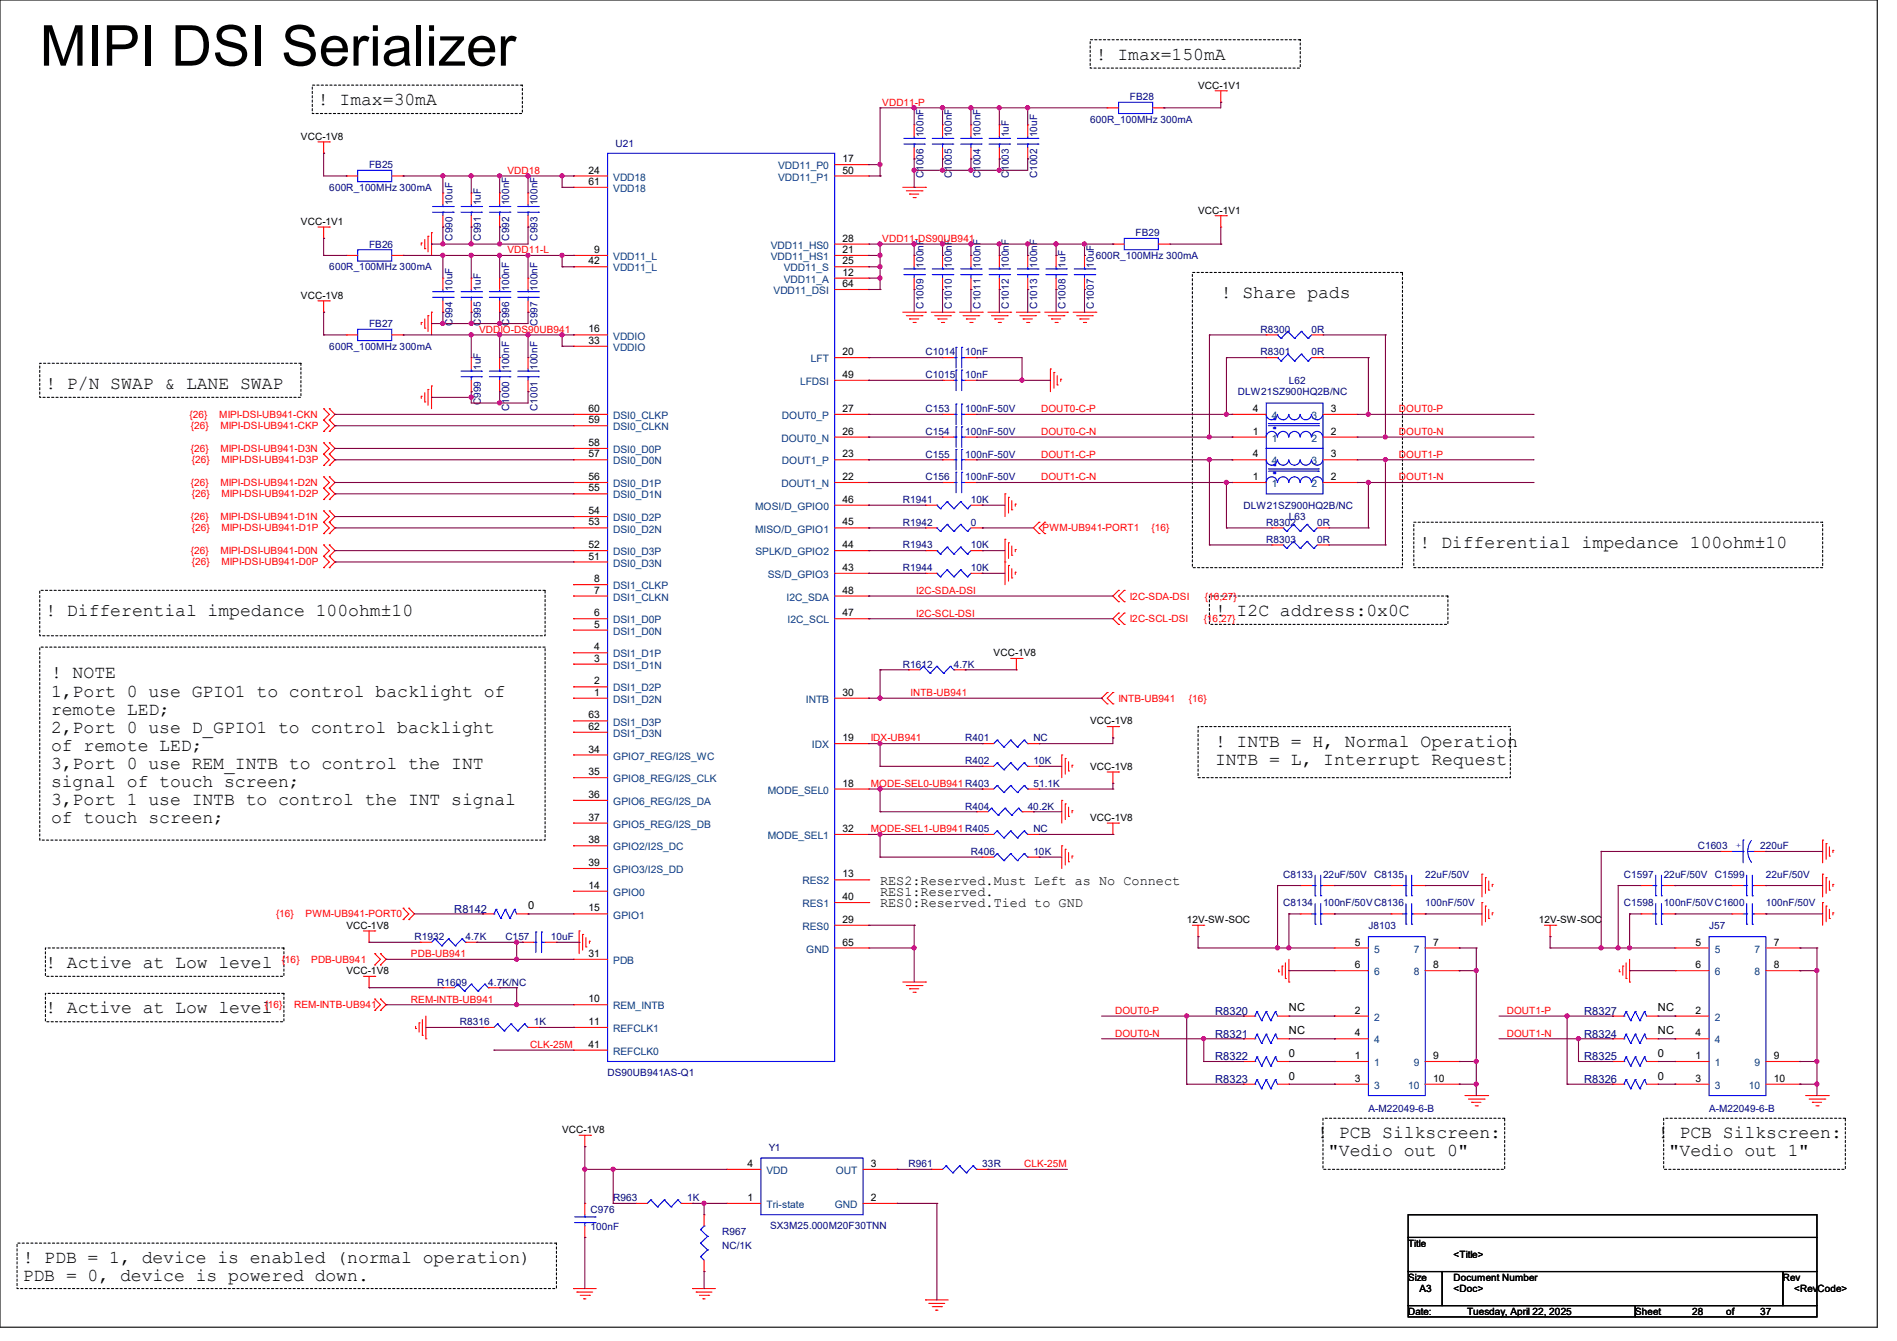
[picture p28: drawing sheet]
<svg xmlns="http://www.w3.org/2000/svg" width="297mm" height="210mm" viewBox="0 0 297 210" stroke-linecap="round" stroke-linejoin="round" font-family="sans-serif">
<defs><g id="words">
<text font-size="8.8" x="6.2" y="10.3">MIPI DSI Serializer</text>
<g font-size="3.3" fill="#00f">
<text x="200.6" y="65.5" transform="rotate(-180 200.6 65.5)">.</text>
<text x="200.6" y="66.9" transform="rotate(-180 200.6 66.9)">.</text>
<text x="200.6" y="72.6" transform="rotate(-180 200.6 72.6)">.</text>
<text x="200.6" y="74" transform="rotate(-180 200.6 74)">.</text>
</g>
<g font-size="2.8">
<text x="171.6" y="9.4">! Imax=150mA</text>
<text x="49.8" y="16.5">! Imax=30mA</text>
<text x="191.1" y="46.7">! Share pads</text>
<text x="7.1" y="60.9">! P/N SWAP &amp; LANE SWAP</text>
<text x="222.2" y="85.8">! Differential impedance 100ohm±10</text>
<text x="7.1" y="96.5">! Differential impedance 100ohm±10</text>
<text x="190.2" y="96.5">! I2C address:0x0C</text>
<text x="8" y="106.3">! NOTE</text>
<text x="8" y="109.1">1,Port 0 use GPIO1 to control backlight of</text>
<text x="8" y="111.9">remote LED;</text>
<text x="8" y="114.8">2,Port 0 use D_GPIO1 to control backlight</text>
<text x="8" y="117.6">of remote LED;</text>
<text x="190.2" y="116.9">! INTB = H, Normal Operation</text>
<text x="190.2" y="119.8">INTB = L, Interrupt Request</text>
<text x="8" y="120.4">3,Port 0 use REM_INTB to control the INT</text>
<text x="8" y="123.3">signal of touch screen;</text>
<text x="8" y="126.1">3,Port 1 use INTB to control the INT signal</text>
<text x="8" y="128.9">of touch screen;</text>
<text x="7.1" y="151.6">! Active at Low level</text>
<text x="7.1" y="158.7">! Active at Low level</text>
<text x="206.2" y="178.3">! PCB Silkscreen:</text>
<text x="259.6" y="178.3">! PCB Silkscreen:</text>
<text x="208" y="181.1">&quot;Vedio out 0&quot;</text>
<text x="261.3" y="181.1">&quot;Vedio out 1&quot;</text>
<text x="3.6" y="197.8">! PDB = 1, device is enabled (normal operation)</text>
<text x="3.6" y="200.7">PDB = 0, device is powered down.</text>
</g>
<g font-size="2.1">
<text x="137.8" y="138.6">RES2:Reserved.Must Left as No Connect</text>
<text x="137.8" y="142.1">RES0:Reserved.Tied to GND</text>
<text x="137.8" y="140.3">RES1:Reserved.</text>
</g>
<g font-size="1.7" fill="#000080">
<text x="71.1" y="143">R8142</text>
<text x="190.2" y="159">R8320</text>
<text x="248" y="159">R8327</text>
<text x="190.2" y="162.5">R8321</text>
<text x="190.2" y="166.1">R8322</text>
<text x="248" y="162.5">R8324</text>
<text x="248" y="166.1">R8325</text>
<text x="190.2" y="169.6">R8323</text>
<text x="248" y="169.6">R8326</text>
</g>
<g font-size="1.7">
<text x="82.7" y="142.4">0</text>
<text x="201.8" y="162">NC</text>
<text x="201.8" y="158.4">NC</text>
<text x="259.6" y="162">NC</text>
<text x="259.6" y="158.4">NC</text>
<text x="201.8" y="165.5">0</text>
<text x="259.6" y="165.5">0</text>
<text x="201.8" y="169.1">0</text>
<text x="259.6" y="169.1">0</text>
</g>
<g font-size="1.6" fill="#f00">
<text x="138.1" y="16.6">VDD11-P</text>
<text x="79.5" y="27.2">VDD18</text>
<text x="79.5" y="39.7">VDD11-L</text>
<text x="138.1" y="37.9">VDD11-DS90UB941</text>
<text x="75" y="52.1">VDDIO-DS90UB941</text>
<text x="29.7" y="65.4">{26}</text>
<text x="34.3" y="65.4">MIPI-DSI-UB941-CKN</text>
<text x="163" y="64.6">DOUT0-C-P</text>
<text x="219" y="64.6">DOUT0-P</text>
<text x="29.9" y="67.2">{26}</text>
<text x="29.9" y="70.8">{26}</text>
<text x="34.5" y="67.2">MIPI-DSI-UB941-CKP</text>
<text x="34.5" y="70.8">MIPI-DSI-UB941-D3N</text>
<text x="163" y="68.1">DOUT0-C-N</text>
<text x="163" y="71.7">DOUT1-C-P</text>
<text x="219" y="68.1">DOUT0-N</text>
<text x="219" y="71.7">DOUT1-P</text>
<text x="29.9" y="76.1">{26}</text>
<text x="30.1" y="77.9">{26}</text>
<text x="30.1" y="72.6">{26}</text>
<text x="34.5" y="76.1">MIPI-DSI-UB941-D2N</text>
<text x="34.7" y="77.9">MIPI-DSI-UB941-D2P</text>
<text x="34.7" y="72.6">MIPI-DSI-UB941-D3P</text>
<text x="163" y="75.2">DOUT1-C-N</text>
<text x="219" y="75.2">DOUT1-N</text>
<text x="29.9" y="81.4">{26}</text>
<text x="30.1" y="83.2">{26}</text>
<text x="34.5" y="81.4">MIPI-DSI-UB941-D1N</text>
<text x="34.7" y="83.2">MIPI-DSI-UB941-D1P</text>
<text x="163.2" y="83.2">PWM-UB941-PORT1</text>
<text x="180.3" y="83.2">{16}</text>
<text x="29.9" y="86.8">{26}</text>
<text x="30.1" y="88.6">{26}</text>
<text x="34.5" y="86.8">MIPI-DSI-UB941-D0N</text>
<text x="34.7" y="88.6">MIPI-DSI-UB941-D0P</text>
<text x="143.5" y="93">I2C-SDA-DSI</text>
<text x="176.9" y="93.9">I2C-SDA-DSI</text>
<text x="188.6" y="93.9">{16,27}</text>
<text x="143.5" y="96.6">I2C-SCL-DSI</text>
<text x="176.9" y="97.5">I2C-SCL-DSI</text>
<text x="188.5" y="97.5">{16,27}</text>
<text x="142.6" y="109">INTB-UB941</text>
<text x="175.1" y="109.9">INTB-UB941</text>
<text x="186.1" y="109.9">{16}</text>
<text x="136.4" y="116.1">IDX-UB941</text>
<text x="136.4" y="123.2">MODE-SEL0-UB941 R403</text>
<text x="136.4" y="130.3">MODE-SEL1-UB941 R405</text>
<text x="43.2" y="143.7">{16}</text>
<text x="47.8" y="143.7">PWM-UB941-PORT0</text>
<text x="64.3" y="149.9">PDB-UB941</text>
<text x="44.1" y="150.8">{16}</text>
<text x="48.7" y="150.8">PDB-UB941</text>
<text x="41.4" y="157.9">{16}</text>
<text x="46.1" y="157.9">REM-INTB-UB941</text>
<text x="64.3" y="157">REM-INTB-UB941</text>
<text x="174.6" y="158.8">DOUT0-P</text>
<text x="235.9" y="158.8">DOUT1-P</text>
<text x="83" y="164.1">CLK-25M</text>
<text x="174.6" y="162.3">DOUT0-N</text>
<text x="235.9" y="162.3">DOUT1-N</text>
<text x="160.4" y="182.8">CLK-25M</text>
</g>
<g font-size="1.6" fill="#000080">
<text x="176.9" y="15.7">FB28</text>
<text x="96.4" y="22.9">U21</text>
<text x="144.6" y="21.5" transform="rotate(-90 144.6 21.5)">100nF</text>
<text x="149.1" y="21.5" transform="rotate(-90 149.1 21.5)">100nF</text>
<text x="153.5" y="21.5" transform="rotate(-90 153.5 21.5)">100nF</text>
<text x="157.9" y="21.5" transform="rotate(-90 157.9 21.5)">1uF</text>
<text x="162.4" y="21.5" transform="rotate(-90 162.4 21.5)">10uF</text>
<text x="170.7" y="19.2">600R_100MHz 300mA</text>
<text x="51.6" y="29.9">600R_100MHz 300mA</text>
<text x="57.8" y="26.3">FB25</text>
<text x="144.6" y="27.9" transform="rotate(-90 144.6 27.9)">C1006</text>
<text x="149.1" y="27.9" transform="rotate(-90 149.1 27.9)">C1005</text>
<text x="153.5" y="27.9" transform="rotate(-90 153.5 27.9)">C1004</text>
<text x="157.9" y="27.9" transform="rotate(-90 157.9 27.9)">C1003</text>
<text x="162.4" y="27.9" transform="rotate(-90 162.4 27.9)">C1002</text>
<text x="70.8" y="32.2" transform="rotate(-90 70.8 32.2)">10uF</text>
<text x="75.3" y="32.2" transform="rotate(-90 75.3 32.2)">1uF</text>
<text x="79.7" y="32.2" transform="rotate(-90 79.7 32.2)">100nF</text>
<text x="84.2" y="32.2" transform="rotate(-90 84.2 32.2)">100nF</text>
<text x="57.8" y="38.8">FB26</text>
<text x="70.8" y="37.7" transform="rotate(-90 70.8 37.7)">C990</text>
<text x="75.3" y="37.7" transform="rotate(-90 75.3 37.7)">C991</text>
<text x="79.7" y="37.7" transform="rotate(-90 79.7 37.7)">C992</text>
<text x="84.2" y="37.7" transform="rotate(-90 84.2 37.7)">C993</text>
<text x="144.6" y="42" transform="rotate(-90 144.6 42)">100nF</text>
<text x="149.1" y="42" transform="rotate(-90 149.1 42)">100nF</text>
<text x="153.5" y="42" transform="rotate(-90 153.5 42)">100nF</text>
<text x="157.9" y="42" transform="rotate(-90 157.9 42)">100nF</text>
<text x="162.4" y="42" transform="rotate(-90 162.4 42)">100nF</text>
<text x="166.8" y="42" transform="rotate(-90 166.8 42)">1uF</text>
<text x="171.3" y="42" transform="rotate(-90 171.3 42)">10uF</text>
<text x="171.6" y="40.6">600R_100MHz 300mA</text>
<text x="177.8" y="37">FB29</text>
<text x="51.6" y="42.3">600R_100MHz 300mA</text>
<text x="70.8" y="45.5" transform="rotate(-90 70.8 45.5)">10uF</text>
<text x="75.3" y="45.5" transform="rotate(-90 75.3 45.5)">1uF</text>
<text x="79.7" y="45.5" transform="rotate(-90 79.7 45.5)">100nF</text>
<text x="84.2" y="45.5" transform="rotate(-90 84.2 45.5)">100nF</text>
<text x="57.8" y="51.2">FB27</text>
<text x="70.8" y="51" transform="rotate(-90 70.8 51)">C994</text>
<text x="75.3" y="51" transform="rotate(-90 75.3 51)">C995</text>
<text x="79.7" y="51" transform="rotate(-90 79.7 51)">C996</text>
<text x="84.2" y="51" transform="rotate(-90 84.2 51)">C997</text>
<text x="144.6" y="48.3" transform="rotate(-90 144.6 48.3)">C1009</text>
<text x="149.1" y="48.3" transform="rotate(-90 149.1 48.3)">C1010</text>
<text x="153.5" y="48.3" transform="rotate(-90 153.5 48.3)">C1011</text>
<text x="157.9" y="48.3" transform="rotate(-90 157.9 48.3)">C1012</text>
<text x="162.4" y="48.3" transform="rotate(-90 162.4 48.3)">C1013</text>
<text x="166.8" y="48.3" transform="rotate(-90 166.8 48.3)">C1008</text>
<text x="171.3" y="48.3" transform="rotate(-90 171.3 48.3)">C1007</text>
<text x="197.4" y="52.1">R8300</text>
<text x="205.4" y="52.1">0R</text>
<text x="51.6" y="54.8">600R_100MHz 300mA</text>
<text x="75.3" y="58" transform="rotate(-90 75.3 58)">1uF</text>
<text x="79.7" y="58" transform="rotate(-90 79.7 58)">100nF</text>
<text x="84.2" y="58" transform="rotate(-90 84.2 58)">100nF</text>
<text x="144.9" y="55.7">C1014</text>
<text x="144.9" y="59.2">C1015</text>
<text x="151.1" y="55.7">10nF</text>
<text x="151.1" y="59.2">10nF</text>
<text x="197.4" y="55.7">R8301</text>
<text x="205.4" y="55.7">0R</text>
<text x="75.3" y="63.5" transform="rotate(-90 75.3 63.5)">C999</text>
<text x="79.7" y="64.3" transform="rotate(-90 79.7 64.3)">C1000</text>
<text x="84.2" y="64.3" transform="rotate(-90 84.2 64.3)">C1001</text>
<text x="144.9" y="64.6">C153</text>
<text x="151.1" y="64.6">100nF-50V</text>
<text x="193.8" y="61.9">DLW21SZ900HQ2B/NC</text>
<text x="201.8" y="60.1">L62</text>
<text x="144.9" y="68.1">C154</text>
<text x="144.9" y="71.7">C155</text>
<text x="151.1" y="68.1">100nF-50V</text>
<text x="151.1" y="71.7">100nF-50V</text>
<text x="144.9" y="75.2">C156</text>
<text x="151.1" y="75.2">100nF-50V</text>
<text x="141.4" y="78.8">R1941</text>
<text x="141.4" y="82.3">R1942</text>
<text x="152" y="78.8">10K</text>
<text x="152" y="82.3">0</text>
<text x="194.7" y="79.7">DLW21SZ900HQ2B/NC</text>
<text x="198.2" y="82.3">R8302</text>
<text x="201.8" y="81.4">L63</text>
<text x="206.2" y="82.3">0R</text>
<text x="141.4" y="85.9">R1943</text>
<text x="141.4" y="89.5">R1944</text>
<text x="152" y="85.9">10K</text>
<text x="152" y="89.5">10K</text>
<text x="198.2" y="85">R8303</text>
<text x="206.2" y="85">0R</text>
<text x="141.4" y="104.6">R1612</text>
<text x="149.3" y="104.6">4.7K</text>
<text x="151.1" y="119.7">R402</text>
<text x="151.1" y="116.1">R401</text>
<text x="161.8" y="119.7">10K</text>
<text x="161.8" y="116.1">NC</text>
<text x="161.8" y="123.2">51.1K</text>
<text x="151.1" y="126.8">R404</text>
<text x="160.9" y="126.8">40.2K</text>
<text x="161.8" y="130.3">NC</text>
<text x="152" y="133.9">R406</text>
<text x="161.8" y="133.9">10K</text>
<text x="200.9" y="137.5">C8133</text>
<text x="207.1" y="137.5">22uF/50V</text>
<text x="215.1" y="137.5">C8135</text>
<text x="223.1" y="137.5">22uF/50V</text>
<text x="254.3" y="137.5">C1597</text>
<text x="260.5" y="137.5">22uF/50V</text>
<text x="265.8" y="133">C1603</text>
<text x="268.5" y="137.5">C1599</text>
<text x="275.6" y="133">220uF</text>
<text x="276.5" y="137.5">22uF/50V</text>
<text x="200.9" y="141.9">C8134</text>
<text x="207.1" y="141.9">100nF/50VC8136</text>
<text x="223.1" y="141.9">100nF/50V</text>
<text x="254.3" y="141.9">C1598</text>
<text x="260.5" y="141.9">100nF/50VC1600</text>
<text x="276.5" y="141.9">100nF/50V</text>
<text x="64.9" y="147.2">R1932</text>
<text x="72.9" y="147.2">4.7K</text>
<text x="79.1" y="147.2">C157</text>
<text x="86.2" y="147.2">10uF</text>
<text x="214.2" y="145.5">J8103</text>
<text x="267.6" y="145.5">J57</text>
<text x="68.5" y="154.3">R1609</text>
<text x="76.5" y="154.3">4.7K/NC</text>
<text x="72" y="160.6">R8316</text>
<text x="83.6" y="160.6">1K</text>
<text x="95.1" y="168.6">DS90UB941AS-Q1</text>
<text x="214.2" y="174.1">A-M22049-6-B</text>
<text x="267.6" y="174.1">A-M22049-6-B</text>
<text x="120.4" y="180.3">Y1</text>
<text x="142.2" y="182.8">R961</text>
<text x="153.8" y="182.8">33R</text>
<text x="92.5" y="189.9">C976</text>
<text x="96" y="188.1">R963</text>
<text x="107.6" y="188.1">1K</text>
<text x="92.5" y="192.6">100nF</text>
<text x="113.1" y="193.5">R967</text>
<text x="113.1" y="195.6">NC/1K</text>
<text x="120.6" y="192.4">SX3M25.000M20F30TNN</text>
</g>
<g font-size="1.6">
<text x="187.6" y="13.9">VCC-1V1</text>
<text x="47.1" y="21.9">VCC-1V8</text>
<text x="92.1" y="27.2">24</text>
<text x="92.1" y="29">61</text>
<text x="131.9" y="25.4">17</text>
<text x="131.9" y="27.2">50</text>
<text x="47.1" y="35.2">VCC-1V1</text>
<text x="187.6" y="33.4">VCC-1V1</text>
<text x="92.1" y="41.4">42</text>
<text x="93" y="39.6">9</text>
<text x="131.9" y="39.6">21</text>
<text x="131.9" y="37.8">28</text>
<text x="131.9" y="41.4">25</text>
<text x="47.1" y="46.8">VCC-1V8</text>
<text x="131.9" y="43.2">12</text>
<text x="131.9" y="45">64</text>
<text x="92.1" y="52.1">16</text>
<text x="92.1" y="53.8">33</text>
<text x="131.9" y="59.2">49</text>
<text x="131.9" y="55.6">20</text>
<text x="92.1" y="64.5">60</text>
<text x="131.9" y="64.5">27</text>
<text x="196.1" y="64.5">4</text>
<text x="208.4" y="64.5">3</text>
<text x="92.1" y="71.6">57</text>
<text x="92.1" y="69.9">58</text>
<text x="92.1" y="66.3">59</text>
<text x="131.9" y="68.1">26</text>
<text x="131.9" y="71.6">23</text>
<text x="196.1" y="68.1">1</text>
<text x="196.1" y="71.6">4</text>
<text x="208.4" y="68.1">2</text>
<text x="208.4" y="71.6">3</text>
<text x="92.1" y="77">55</text>
<text x="92.1" y="75.2">56</text>
<text x="131.9" y="75.2">22</text>
<text x="196.1" y="75.2">1</text>
<text x="208.4" y="75.2">2</text>
<text x="92.1" y="82.3">53</text>
<text x="92.1" y="80.5">54</text>
<text x="131.9" y="82.3">45</text>
<text x="131.9" y="78.7">46</text>
<text x="92.1" y="87.6">51</text>
<text x="92.1" y="85.9">52</text>
<text x="131.9" y="89.4">43</text>
<text x="131.9" y="85.9">44</text>
<text x="93" y="93">7</text>
<text x="93" y="91.2">8</text>
<text x="131.9" y="93">48</text>
<text x="93" y="101.9">4</text>
<text x="93" y="98.3">5</text>
<text x="93" y="96.5">6</text>
<text x="131.9" y="96.5">47</text>
<text x="93" y="107.2">2</text>
<text x="93" y="103.6">3</text>
<text x="155.6" y="102.8">VCC-1V8</text>
<text x="92.1" y="112.5">63</text>
<text x="93" y="109">1</text>
<text x="131.9" y="109">30</text>
<text x="170.7" y="113.5">VCC-1V8</text>
<text x="92.1" y="117.9">34</text>
<text x="92.1" y="114.3">62</text>
<text x="131.9" y="116.1">19</text>
<text x="92.1" y="121.4">35</text>
<text x="92.1" y="125">36</text>
<text x="131.9" y="123.2">18</text>
<text x="170.7" y="120.6">VCC-1V8</text>
<text x="92.1" y="128.5">37</text>
<text x="131.9" y="130.3">32</text>
<text x="170.7" y="128.6">VCC-1V8</text>
<text x="92.1" y="132.1">38</text>
<text x="92.1" y="135.6">39</text>
<text x="131.9" y="137.4">13</text>
<text x="92.1" y="139.2">14</text>
<text x="92.1" y="142.7">15</text>
<text x="131.9" y="141">40</text>
<text x="54.2" y="145.5">VCC-1V8</text>
<text x="92.1" y="149.9">31</text>
<text x="131.9" y="148.1">65</text>
<text x="131.9" y="144.5">29</text>
<text x="185.8" y="144.6">12V-SW-SOC</text>
<text x="212.1" y="148.1">5</text>
<text x="224.4" y="148.1">7</text>
<text x="240.9" y="144.6">12V-SW-SOC</text>
<text x="265.5" y="148.1">5</text>
<text x="277.7" y="148.1">7</text>
<text x="54.2" y="152.6">VCC-1V8</text>
<text x="212.1" y="151.6">6</text>
<text x="224.4" y="151.6">8</text>
<text x="265.5" y="151.6">6</text>
<text x="277.7" y="151.6">8</text>
<text x="92.1" y="157">10</text>
<text x="92.1" y="160.5">11</text>
<text x="212.1" y="158.8">2</text>
<text x="265.5" y="158.8">2</text>
<text x="92.1" y="164.1">41</text>
<text x="212.1" y="165.9">1</text>
<text x="212.1" y="162.3">4</text>
<text x="224.4" y="165.9">9</text>
<text x="265.5" y="165.9">1</text>
<text x="265.5" y="162.3">4</text>
<text x="277.7" y="165.9">9</text>
<text x="212.1" y="169.4">3</text>
<text x="224.4" y="169.4">10</text>
<text x="265.5" y="169.4">3</text>
<text x="277.7" y="169.4">10</text>
<text x="88" y="177.5">VCC-1V8</text>
<text x="117" y="182.8">4</text>
<text x="136.4" y="182.8">3</text>
<text x="117" y="188.1">1</text>
<text x="136.4" y="188.1">2</text>
<text x="220.5" y="195.2">Title</text>
<text x="227.6" y="197">&lt;Title&gt;</text>
<text x="220.5" y="200.6">Size</text>
<text x="222.2" y="202.4">A3</text>
<text x="227.6" y="200.6">Document Number</text>
<text x="227.6" y="202.4">&lt;Doc&gt;</text>
<text x="279.1" y="200.6">Rev</text>
<text x="280.9" y="202.3">&lt;RevCode&gt;</text>
<text x="220.5" y="205.9">Date:</text>
<text x="229.7" y="205.9">Tuesday, April 22, 2025</text>
<text x="256" y="205.9">Sheet</text>
<text x="264.9" y="205.9">28</text>
<text x="270.3" y="205.9">of</text>
<text x="275.6" y="205.9">37</text>
</g>
<g font-size="1.6" fill="#004080">
<text x="96" y="28.3">VDD18</text>
<text x="121.8" y="26.5">VDD11_P0</text>
<text x="121.8" y="28.3">VDD11_P1</text>
<text x="96" y="30.1">VDD18</text>
<text x="96" y="40.7">VDD11_L</text>
<text x="120.7" y="40.7">VDD11_HS1</text>
<text x="120.7" y="38.9">VDD11_HS0</text>
<text x="96" y="42.5">VDD11_L</text>
<text x="121.1" y="46.1">VDD11_DSI</text>
<text x="122.7" y="44.3">VDD11_A</text>
<text x="122.7" y="42.5">VDD11_S</text>
<text x="96" y="53.2">VDDIO</text>
<text x="96" y="54.9">VDDIO</text>
<text x="127" y="56.7">LFT</text>
<text x="96" y="65.6">DSI0_CLKP</text>
<text x="122.4" y="65.6">DOUT0_P</text>
<text x="125.3" y="60.3">LFDSI</text>
<text x="199.1" y="65.6">4</text>
<text x="205.4" y="65.6">3</text>
<text x="96" y="71">DSI0_D0P</text>
<text x="96" y="67.4">DSI0_CLKN</text>
<text x="122.3" y="69.2">DOUT0_N</text>
<text x="199.1" y="69.2">1</text>
<text x="205.4" y="69.2">2</text>
<text x="96" y="76.3">DSI0_D1P</text>
<text x="96" y="72.7">DSI0_D0N</text>
<text x="122.3" y="76.3">DOUT1_N</text>
<text x="122.4" y="72.7">DOUT1_P</text>
<text x="199.1" y="76.3">1</text>
<text x="199.1" y="72.7">4</text>
<text x="205.4" y="76.3">2</text>
<text x="205.4" y="72.7">3</text>
<text x="96" y="83.4">DSI0_D2N</text>
<text x="96" y="81.6">DSI0_D2P</text>
<text x="96" y="78.1">DSI0_D1N</text>
<text x="118.2" y="83.4">MISO/D_GPIO1</text>
<text x="118.2" y="79.8">MOSI/D_GPIO0</text>
<text x="96" y="88.7">DSI0_D3N</text>
<text x="96" y="87">DSI0_D3P</text>
<text x="118.3" y="87">SPLK/D_GPIO2</text>
<text x="96" y="94.1">DSI1_CLKN</text>
<text x="96" y="92.3">DSI1_CLKP</text>
<text x="120.2" y="90.5">SS/D_GPIO3</text>
<text x="123.1" y="94.1">I2C_SDA</text>
<text x="96" y="99.4">DSI1_D0N</text>
<text x="96" y="97.6">DSI1_D0P</text>
<text x="123.3" y="97.6">I2C_SCL</text>
<text x="96" y="104.7">DSI1_D1N</text>
<text x="96" y="103">DSI1_D1P</text>
<text x="96" y="110.1">DSI1_D2N</text>
<text x="96" y="108.3">DSI1_D2P</text>
<text x="96" y="113.6">DSI1_D3P</text>
<text x="126.2" y="110.1">INTB</text>
<text x="96" y="119">GPIO7_REG/I2S_WC</text>
<text x="96" y="115.4">DSI1_D3N</text>
<text x="127.1" y="117.2">IDX</text>
<text x="96" y="122.5">GPIO8_REG/I2S_CLK</text>
<text x="120.2" y="124.3">MODE_SEL0</text>
<text x="96" y="126.1">GPIO6_REG/I2S_DA</text>
<text x="96" y="129.6">GPIO5_REG/I2S_DB</text>
<text x="120.2" y="131.4">MODE_SEL1</text>
<text x="96" y="133.2">GPIO2/I2S_DC</text>
<text x="96" y="136.7">GPIO3/I2S_DD</text>
<text x="96" y="140.3">GPIO0</text>
<text x="96" y="143.8">GPIO1</text>
<text x="125.6" y="138.5">RES2</text>
<text x="125.6" y="142.1">RES1</text>
<text x="125.6" y="145.6">RES0</text>
<text x="126.2" y="149.2">GND</text>
<text x="215.1" y="149.2">5</text>
<text x="221.4" y="149.2">7</text>
<text x="268.5" y="149.2">5</text>
<text x="274.7" y="149.2">7</text>
<text x="96" y="151">PDB</text>
<text x="215.1" y="152.7">6</text>
<text x="221.4" y="152.7">8</text>
<text x="268.5" y="152.7">6</text>
<text x="274.7" y="152.7">8</text>
<text x="96" y="158.1">REM_INTB</text>
<text x="96" y="161.6">REFCLK1</text>
<text x="215.1" y="159.9">2</text>
<text x="268.5" y="159.9">2</text>
<text x="96" y="165.2">REFCLK0</text>
<text x="215.1" y="167">1</text>
<text x="215.1" y="163.4">4</text>
<text x="221.4" y="167">9</text>
<text x="268.5" y="167">1</text>
<text x="268.5" y="163.4">4</text>
<text x="274.7" y="167">9</text>
<text x="215.1" y="170.5">3</text>
<text x="220.5" y="170.5">10</text>
<text x="268.5" y="170.5">3</text>
<text x="273.8" y="170.5">10</text>
<text x="120" y="183.9">VDD</text>
<text x="130.9" y="183.9">OUT</text>
<text x="120" y="189.2">Tri-state</text>
<text x="130.7" y="189.2">GND</text>
</g>
<text font-size="1.6" fill="#00f" x="272.7" y="132.8" transform="rotate(-90 272.7 132.8)">+</text>
</g></defs>
<path d="M0 0h293.9v207.9h-293.9zM220.5 190.2h64v3.6h-64zM220.5 193.8h64v5.3h-64zM220.5 199.1h5.3v5.4h-5.3zM225.8 199.1h53.3v5.4h-53.3zM279.1 199.1h5.4v5.4h-5.4zM220.5 204.5h35.5v1.7h-35.5zM256 204.5h28.5v1.7h-28.5z" fill="none" stroke="#000" stroke-width=".17"/>
<g fill="none" stroke="#000" stroke-width=".17" stroke-dasharray=".3 .3">
<path d="M48.9 13.3h32.9v4.5h-32.9zM170.7 6.2h32.9v4.5h-32.9zM6.2 56.9h40.9v5.3h-40.9zM186.7 42.7h32.9v46.2h-32.9zM6.2 92.5h79.1v7.1h-79.1zM189.4 93.3h37.3v4.5h-37.3zM221.4 81.8h64v7.1h-64zM6.2 101.3h79.1v30.3h-79.1zM187.6 113.8h48.9v8h-48.9zM7.1 148.5h37.3v4.4h-37.3zM7.1 155.6h37.3v4.4h-37.3zM207.1 175.1h28.5v8h-28.5z"/>
<path d="M260.5 175.1h28.4v8h-28.4zM2.7 194.7h84.4v7.1h-84.4z"/>
</g>
<g fill="none" stroke="#f00" stroke-width=".17">
<path d="M143.1 19.6h.1M143.1 19.6v1.7M147.6 19.6h.1M147.6 19.6v1.7M152 19.6h.1M152 19.6v1.7M156.5 19.6h.1M156.5 19.6v1.7M160.9 19.6h.1M160.9 19.6v1.7M173.4 16.9h1.7M173.4 16.9h.1"/>
<path d="M180.5 16.9h1.7M182.2 16.9h.1M190.2 14.2h1.8M191.1 16h.1M191.1 14.2v1.8M192 14.2h.1M49.8 22.2h1.8M49.8 35.6h1.8M50.7 24h.1M50.7 37.3h.1M50.7 22.2v1.8M50.7 35.6v1.7"/>
<path d="M51.6 22.2h.1M51.6 35.6h.1M54.2 27.6h1.8M54.2 27.6h.1M61.3 27.6h1.8M63.1 27.6h.1M66 38.1h.1M66 38.1v.3M66.5 38.9h.1M66.5 37.5v1.4M67 37h.1M67 37v2.5"/>
<path d="M67.6 36.4h.1M67.6 36.4v3.6M69.3 30.2h.1M69.3 35.6h.1M69.3 30.2v1.8M69.3 33.8v1.8M73.8 30.2h.1M73.8 35.6h.1M73.8 30.2v1.8M73.8 33.8v1.8M78.2 30.2h.1M78.2 35.6h.1"/>
<path d="M78.2 30.2v1.8M78.2 33.8v1.8M82.7 30.2h.1M82.7 35.6h.1M82.7 30.2v1.8M82.7 33.8v1.8M89.8 29.3h5.3M89.8 27.6h5.3M89.8 27.6h.1M89.8 29.3h.1M130.7 38.2h5.3M130.7 27.6h5.3"/>
<path d="M130.7 25.8h5.3M136 25.8h.1M136 38.2h.1M136 27.6h.1M141.4 29.3h3.5M141.9 29.9h2.5M142.4 30.4h.1M142.4 30.4h1.4M143 30.9h.3M143.1 24.9h.1M143.1 23.1v1.8M143.3 30.9h.1"/>
<path d="M144.4 29.9h.1M144.9 29.3h.1M147.6 24.9h.1M147.6 23.1v1.8M152 24.9h.1M152 23.1v1.8M156.5 24.9h.1M156.5 23.1v1.8M160.9 24.9h.1M160.9 23.1v1.8M174.2 38.2h.1M174.2 38.2h1.8"/>
<path d="M181.4 38.2h1.7M183.1 38.2h.1M190.2 33.8h1.8M191.1 35.6h.1M191.1 33.8v1.8M192 33.8h.1M49.8 47.1h1.8M50.7 48.9h.1M50.7 47.1v1.8M51.6 47.1h.1M54.2 40h1.8M54.2 52.5h1.8"/>
<path d="M54.2 40h.1M54.2 52.5h.1M61.3 40h1.8M61.3 52.5h1.8M63.1 40h.1M63.1 52.5h.1M66 50.5h.1M66 50.5v.3M66.5 51.4h.1M66.5 50v1.4M67 49.4h.1M67 49.4v2.5"/>
<path d="M67.6 48.9h.1M67.6 48.9v3.6M69.3 43.6h.1M69.3 48.9h.1M69.3 43.6v1.7M69.3 47.1v1.8M73.8 56h.1M73.8 43.6h.1M73.8 48.9h.1M73.8 43.6v1.7M73.8 47.1v1.8M73.8 56v1.8"/>
<path d="M73.8 59.6v1.7M78.2 43.6h.1M78.2 48.9h.1M78.2 56h.1M78.2 43.6v1.7M78.2 47.1v1.8M78.2 56v1.8M78.2 59.6v1.7M82.7 43.6h.1M82.7 48.9h.1M82.7 56h.1M82.7 43.6v1.7"/>
<path d="M82.7 47.1v1.8M82.7 56v1.8M82.7 59.6v1.7M89.8 40h5.3M89.8 52.5h5.3M89.8 41.8h5.3M89.8 54.2h5.3M89.8 40h.1M89.8 52.5h.1M89.8 54.2h.1M89.8 41.8h.1M130.7 56h5.3"/>
<path d="M130.7 40h5.3M130.7 59.6h5.3M130.7 43.6h5.3M130.7 41.8h5.3M130.7 45.3h5.3M136 43.6h.1M136 56h.1M136 40h.1M136 41.8h.1M136 59.6h.1M136 45.3h.1M141.4 48.9h3.5"/>
<path d="M141.9 49.4h2.5M142.4 50h.1M142.4 50h1.4M143 50.5h.3M143.1 40h.1M143.1 45.3h.1M143.1 40v1.8M143.1 43.6v1.7M143.3 50.5h.1M144.4 49.4h.1M144.9 48.9h.1M145.8 48.9h3.6"/>
<path d="M146.3 49.4h2.5M146.9 50h.1M146.9 50h1.4M147.4 50.5h.3M147.6 56h1.8M147.6 59.6h1.8M147.6 56h.1M147.6 59.6h.1M147.6 40h.1M147.6 45.3h.1M147.6 40v1.8M147.6 43.6v1.7"/>
<path d="M147.7 50.5h.1M148.8 49.4h.1M149.4 48.9h.1M150.2 48.9h3.6M150.8 49.4h2.4M151.1 56h1.8M151.1 59.6h1.8M151.3 50h.1M151.3 50h1.4M151.8 50.5h.4M152 40h.1M152 45.3h.1"/>
<path d="M152 40v1.8M152 43.6v1.7M152.2 50.5h.1M152.9 56h.1M152.9 59.6h.1M153.2 49.4h.1M153.8 48.9h.1M154.7 48.9h3.5M155.2 49.4h2.5M155.7 50h1.5M155.7 50h.1M156.3 50.5h.3"/>
<path d="M156.5 40h.1M156.5 45.3h.1M156.5 40v1.8M156.5 43.6v1.7M156.6 50.5h.1M157.7 49.4h.1M158.2 48.9h.1M159.1 48.9h3.6M159.7 49.4h2.4M160.2 50h1.4M160.2 50h.1M160.7 50.5h.4"/>
<path d="M160.9 40h.1M160.9 45.3h.1M160.9 40v1.8M160.9 43.6v1.7M161.1 50.5h.1M162.1 49.4h.1M162.7 48.9h.1M163.6 48.9h3.5M164.1 49.4h2.5M164.5 57.8h.1M164.5 57.8v3.5M164.6 50h.1"/>
<path d="M164.6 50h1.5M165 58.3h.1M165 58.3v2.5M165.2 50.5h.3M165.4 40h.1M165.4 45.3h.1M165.4 40v1.8M165.4 43.6v1.7M165.5 50.5h.1M165.5 58.8v1.5M166.1 59.4h.1M166.1 59.4v.3"/>
<path d="M166.6 49.4h.1M167.1 48.9h.1M168 48.9h3.6M168.6 49.4h2.4M169.1 50h.1M169.1 50h1.4M169.6 50.5h.4M169.8 40h.1M169.8 45.3h.1M169.8 40v1.8M169.8 43.6v1.7M170 50.5h.1"/>
<path d="M171 49.4h.1M171.6 48.9h.1M198.2 56h1.8M198.2 52.5h1.8M198.2 56h.1M198.2 52.5h.1M205.4 56h1.7M205.4 52.5h1.7M207.1 56h.1M207.1 52.5h.1M50.7 67.6h.1M50.7 65.8h.1"/>
<path d="M50.7 64h.1M50.7 78.2h.1M50.7 76.5h.1M50.7 74.7h.1M50.7 71.1h.1M50.7 69.3h.1M50.7 72.9h.1M50.7 65.8l.9 .9-.9 .9M50.7 64l.9 .9-.9 .9M50.7 76.5l.9 .8-.9 .9M50.7 74.7l.9 .9-.9 .9M50.7 69.3l.9 .9-.9 .9"/>
<path d="M50.7 71.1l.9 .9-.9 .9M51.6 65.8h.1M51.6 67.6h.1M51.6 64h.1M51.6 76.5h.1M51.6 78.2h.1M51.6 74.7h.1M51.6 69.3h.1M51.6 71.1h.1M51.6 72.9h.1M51.6 65.8l.9 .9-.9 .9M51.6 64l.9 .9-.9 .9"/>
<path d="M51.6 76.5l.9 .8-.9 .9M51.6 74.7l.9 .9-.9 .9M51.6 69.3l.9 .9-.9 .9M51.6 71.1l.9 .9-.9 .9M66 62.1h.1M66 62.1v.3M66.5 62.9h.1M66.5 61.5v1.4M67 61h.1M67 61v2.5M67.6 60.5h.1M67.6 60.5v3.5"/>
<path d="M73.8 61.3h.1M78.2 61.3h.1M82.7 61.3h.1M89.8 64.9h5.3M89.8 75.6h5.3M89.8 72h5.3M89.8 77.3h5.3M89.8 70.2h5.3M89.8 66.7h5.3M89.8 77.3h.1M89.8 75.6h.1M89.8 72h.1"/>
<path d="M89.8 70.2h.1M89.8 66.7h.1M89.8 64.9h.1M130.7 68.5h5.3M130.7 64.9h5.3M130.7 75.6h5.3M130.7 72h5.3M130.7 79.1h5.3M136 75.6h.1M136 72h.1M136 68.5h.1M136 64.9h.1"/>
<path d="M136 79.1h.1M144.9 79.1h.1M144.9 79.1h1.8M147.6 68.5h1.8M147.6 64.9h1.8M147.6 75.6h1.8M147.6 72h1.8M147.6 75.6h.1M147.6 64.9h.1M147.6 68.5h.1M147.6 72h.1M151.1 68.5h1.8"/>
<path d="M151.1 64.9h1.8M151.1 75.6h1.8M151.1 72h1.8M152 79.1h1.8M152.9 75.6h.1M152.9 64.9h.1M152.9 68.5h.1M152.9 72h.1M153.8 79.1h.1M157.4 77.3h.1M157.4 77.3v3.6M157.9 77.9h.1"/>
<path d="M157.9 77.9v2.4M158.4 79.8h.1M158.4 78.4v1.4M159 79h.1M159 79v.3M165.5 60.3h.1M192.9 68.5h.1M192.9 64.9h.1M192.9 75.6h.1M192.9 72h.1M192.9 68.5h5.3M192.9 64.9h5.3"/>
<path d="M192.9 75.6h5.3M192.9 72h5.3M207.1 68.5h5.4M207.1 64.9h5.4M207.1 75.6h5.4M207.1 72h5.4M212.5 68.5h.1M212.5 64.9h.1M212.5 75.6h.1M212.5 72h.1M50.7 88.9h.1M50.7 87.1h.1"/>
<path d="M50.7 85.3h.1M50.7 81.8h.1M50.7 80h.1M50.7 83.6h.1M50.7 87.1l.9 .9-.9 .9M50.7 85.3l.9 .9-.9 .9M50.7 80l.9 .9-.9 .9M50.7 81.8l.9 .9-.9 .9M51.6 87.1h.1M51.6 88.9h.1M51.6 85.3h.1M51.6 80h.1"/>
<path d="M51.6 81.8h.1M51.6 83.6h.1M51.6 87.1l.9 .9-.9 .9M51.6 85.3l.9 .9-.9 .9M51.6 80l.9 .9-.9 .9M51.6 81.8l.9 .9-.9 .9M89.8 86.2h5.3M89.8 82.7h5.3M89.8 98.7h5.3M89.8 96.9h5.3M89.8 93.3h5.3M89.8 91.6h5.3"/>
<path d="M89.8 88h5.3M89.8 80.9h5.3M89.8 98.7h.1M89.8 96.9h.1M89.8 93.3h.1M89.8 91.6h.1M89.8 88h.1M89.8 86.2h.1M89.8 82.7h.1M89.8 80.9h.1M130.7 86.2h5.3M130.7 89.8h5.3"/>
<path d="M130.7 82.7h5.3M130.7 96.9h5.3M130.7 93.3h5.3M136 89.8h.1M136 86.2h.1M136 82.7h.1M136 96.9h.1M136 93.3h.1M144.9 86.2h.1M144.9 89.8h.1M144.9 82.7h.1M144.9 86.2h1.8"/>
<path d="M144.9 89.8h1.8M144.9 82.7h1.8M152 86.2h1.8M152 89.8h1.8M152 82.7h1.8M153.8 86.2h.1M153.8 89.8h.1M153.8 82.7h.1M157.4 84.5h.1M157.4 88h.1M157.4 84.5v7.1M157.9 85h.1"/>
<path d="M157.9 88.6h.1M157.9 85v2.5M157.9 88.6v2.4M158.4 87h.1M158.4 90.5h.1M158.4 85.5v1.5M158.4 89.1v1.4M159 86.1h.1M159 89.6h.1M159 86.1v.3M159 89.6v.4M162.7 81.8h.1"/>
<path d="M162.7 83.6h.1M162.7 81.8l-.9 .9 .9 .9M163.6 83.6h.1M163.6 81.8h.1M163.6 81.8l-.9 .9 .9 .9M175.1 92.5l-.9 .8 .9 .9M175.1 96l-.9 .9 .9 .9M175.1 92.5h.1M175.1 94.2h.1M175.1 96h.1M175.1 97.8h.1M176 92.5l-.9 .8 .9 .9"/>
<path d="M176 96l-.9 .9 .9 .9M176 94.2h.1M176 92.5h.1M176 97.8h.1M176 96h.1M199.1 82.7h.1M199.1 85.3h.1M199.1 82.7h1.8M199.1 85.3h1.8M206.2 82.7h1.8M206.2 85.3h1.8M208 82.7h.1"/>
<path d="M208 85.3h.1M89.8 109.3h5.3M89.8 107.6h5.3M89.8 104h5.3M89.8 102.2h5.3M89.8 118.2h5.3M89.8 114.7h5.3M89.8 112.9h5.3M89.8 109.3h.1M89.8 107.6h.1M89.8 104h.1M89.8 102.2h.1"/>
<path d="M89.8 118.2h.1M89.8 114.7h.1M89.8 112.9h.1M130.7 109.3h5.3M130.7 116.5h5.3M136 116.5h.1M136 109.3h.1M142.2 104.9h.1M142.2 104.9h1.8M149.4 104.9h1.7M151.1 104.9h.1M153.8 116.5h1.8"/>
<path d="M153.8 116.5h.1M158.2 103.1h1.8M159.1 104.9h.1M159.1 103.1v1.8M160 103.1h.1M160.9 116.5h1.8M162.7 116.5h.1M166.2 118.2h.1M166.2 118.2v3.6M166.8 118.8h.1M166.8 118.8v2.4M167.3 119.3v1.4"/>
<path d="M167.9 119.8h.1M167.9 119.8v.4M173.4 108.5l-.9 .8 .9 .9M173.4 108.5h.1M173.4 110.2h.1M173.4 113.8h1.7M174.2 115.6h.1M174.2 110.2h.1M174.2 108.5h.1M174.2 113.8v1.8M174.2 108.5l-.8 .8 .8 .9M175.1 113.8h.1"/>
<path d="M89.8 128.9h5.3M89.8 139.6h5.3M89.8 121.8h5.3M89.8 125.3h5.3M89.8 132.5h5.3M89.8 136h5.3M89.8 139.6h.1M89.8 121.8h.1M89.8 125.3h.1M89.8 128.9h.1M89.8 132.5h.1M89.8 136h.1"/>
<path d="M130.7 123.6h5.3M130.7 130.7h5.3M130.7 137.8h5.3M136 137.8h.1M136 123.6h.1M136 130.7h.1M152.9 127.1h.1M152.9 127.1h1.8M153.8 123.6h1.8M153.8 134.2h1.8M153.8 130.7h1.8M153.8 120h1.8"/>
<path d="M153.8 123.6h.1M153.8 134.2h.1M153.8 130.7h.1M153.8 120h.1M160 127.1h1.8M160.9 123.6h1.8M160.9 134.2h1.8M160.9 130.7h1.8M160.9 120h1.8M161.8 127.1h.1M162.7 123.6h.1M162.7 134.2h.1"/>
<path d="M162.7 130.7h.1M162.7 120h.1M166.2 125.3h.1M166.2 132.5h.1M166.2 125.3v3.6M166.2 132.5v3.5M166.8 125.9h.1M166.8 133h.1M166.8 125.9v2.5M166.8 133v2.5M167.3 127.8h.1M167.3 135h.1"/>
<path d="M167.3 120.7h.1M167.3 126.4v1.4M167.3 133.5v1.5M167.9 127h.1M167.9 134.1h.1M167.9 127v.3M167.9 134.1v.3M173.4 128.9h1.7M173.4 120.9h1.7M174.2 130.7h.1M174.2 122.7h.1M174.2 120.9v1.8"/>
<path d="M174.2 128.9v1.8M175.1 128.9h.1M175.1 120.9h.1M203.6 138.7h1.8M203.6 138.7h.1M207.1 138.7h1.8M208.9 138.7h.1M217.8 138.7h1.8M217.8 138.7h.1M221.4 138.7h1.7M223.1 138.7h.1M232 136.9h.1"/>
<path d="M232 136.9v3.6M232.6 137.5h.1M232.6 137.5v2.4M233.1 139.4h.1M233.1 138v1.4M233.6 138.5h.1M233.6 138.5v.4M256.9 138.7h.1M256.9 138.7h1.8M260.5 138.7h1.8M262.3 138.7h.1M269.4 133.3h.1"/>
<path d="M269.4 133.3h1.7M271.1 138.7h1.8M271.1 138.7h.1M274.7 138.7h1.8M274.7 133.3h1.8M276.5 138.7h.1M276.5 133.3h.1M285.4 131.6h.1M285.4 136.9h.1M285.4 131.6v3.5M285.4 136.9v3.6M285.9 132.1h.1"/>
<path d="M285.9 137.5h.1M285.9 132.1v2.5M285.9 137.5v2.4M286.4 134.1h.1M286.4 139.4h.1M286.4 132.6v1.5M286.4 138v1.4M287 133.2h.1M287 138.5h.1M287 133.2v.3M287 138.5v.4M56.9 145.8h1.8"/>
<path d="M56.9 152.9h1.8M57.8 147.6h.1M57.8 154.7h.1M57.8 145.8v1.8M57.8 152.9v1.8M58.7 145.8h.1M58.7 152.9h.1M58.7 151.1h.1M58.7 149.4h.1M58.7 158.2h.1M58.7 156.5h.1M58.7 149.4l.9 .8-.9 .9"/>
<path d="M58.7 156.5l.9 .9-.9 .8M59.6 149.4h.1M59.6 151.1h.1M59.6 156.5h.1M59.6 158.2h.1M59.6 149.4l.9 .8-.9 .9M59.6 156.5l.9 .9-.9 .8M63.1 144h.1M63.1 142.2h.1M63.1 142.2l.9 .9-.9 .9M64 142.2l.9 .9-.9 .9M64 142.2h.1"/>
<path d="M64 144h.1M65.8 147.6h.1M65.8 147.6h1.8M66.1 159.7v2.4M66.7 159.1v3.6M69.3 154.7h1.8M69.3 154.7h.1M72.9 147.6h1.8M74.7 147.6h.1M75.6 143.1h1.7M75.6 143.1h.1M76.5 154.7h1.7"/>
<path d="M78.2 154.7h.1M80.9 143.1h1.8M81.8 147.6h.1M81.8 147.6h1.8M82.7 143.1h.1M85.3 147.6h1.8M87.1 147.6h.1M89.8 143.1h5.3M89.8 157.4h5.3M89.8 150.2h5.3M89.8 157.4h.1M89.8 143.1h.1"/>
<path d="M89.8 150.2h.1M90.7 145.8h.1M90.7 145.8v3.6M91.2 146.3h.1M91.2 146.3v2.5M91.7 148.3h.1M91.7 146.9v1.4M92.3 147.4h.1M92.3 147.4v.3M130.7 144.9h5.3M130.7 148.5h5.3M130.7 141.4h5.3"/>
<path d="M136 144.9h.1M136 141.4h.1M136 148.5h.1M141.4 153.8h3.5M141.9 154.3h2.5M142.4 154.9h.1M142.4 154.9h1.4M143 155.4h.3M143.3 155.4h.1M144.4 154.3h.1M144.9 153.8h.1M186.7 144.9h1.8"/>
<path d="M187.6 146.7h.1M187.6 144.9v1.8M188.5 144.9h.1M194.7 159.1h1.8M194.7 159.1h.1M200 159.1h1.8M200.2 152.2h.1M200.2 151.8v.4M200.7 151.3h.1M200.7 151.3v1.4M201.3 153.2h.1M201.3 150.8v2.4"/>
<path d="M201.8 153.8h.1M201.8 159.1h.1M201.8 150.2v3.6M203.6 143.1h1.8M203.6 143.1h.1M207.1 143.1h1.8M208.9 159.1h.1M208.9 148.5h.1M208.9 152h.1M208.9 143.1h.1M208.9 159.1h5.3M208.9 148.5h5.3"/>
<path d="M208.9 152h5.3M217.8 143.1h1.8M217.8 143.1h.1M221.4 143.1h1.7M223.1 143.1h.1M223.1 148.5h5.4M223.1 152h5.4M228.5 148.5h.1M228.5 152h.1M232 141.4h.1M232 141.4v3.5M232.6 141.9h.1"/>
<path d="M232.6 141.9v2.5M233.1 143.8h.1M233.1 142.4v1.4M233.6 143h.1M233.6 143v.3M241.8 144.9h1.8M242.7 146.7h.1M242.7 144.9v1.8M243.6 144.9h.1M252.5 159.1h.1M252.5 159.1h1.8M253.5 152.2h.1"/>
<path d="M253.5 151.8v.4M254.1 151.3h.1M254.1 151.3v1.4M254.6 153.2h.1M254.6 150.8v2.4M255.1 153.8h.1M255.1 150.2v3.6M256.9 143.1h.1M256.9 143.1h1.8M257.8 159.1h1.8M259.6 159.1h.1M260.5 143.1h1.8"/>
<path d="M262.3 159.1h5.3M262.3 148.5h5.3M262.3 152h5.3M262.3 159.1h.1M262.3 148.5h.1M262.3 152h.1M262.3 143.1h.1M271.1 143.1h1.8M271.1 143.1h.1M274.7 143.1h1.8M276.5 143.1h.1M276.5 148.5h5.3"/>
<path d="M276.5 152h5.3M281.8 148.5h.1M281.8 152h.1M285.4 141.4h.1M285.4 141.4v3.5M285.9 141.9h.1M285.9 141.9v2.5M286.4 143.8h.1M286.4 142.4v1.4M287 143h.1M287 143v.3M65.1 161.1h.1"/>
<path d="M65.1 160.7v.4M65.6 160.2h.1M65.6 160.2v1.4M66.1 162.1h.1M66.7 162.7h.1M75.6 160.9h1.7M75.6 160.9h.1M82.7 160.9h1.8M84.5 160.9h.1M89.8 160.9h5.3M89.8 164.5h5.3M89.8 160.9h.1"/>
<path d="M89.8 164.5h.1M90.7 177.8h1.8M91.6 179.6h.1M91.6 177.8v1.8M92.5 177.8h.1M194.7 166.2h1.8M194.7 169.8h1.8M194.7 162.7h1.8M194.7 169.8h.1M194.7 162.7h.1M194.7 166.2h.1M200 166.2h1.8"/>
<path d="M200 169.8h1.8M200 162.7h1.8M201.8 169.8h.1M201.8 162.7h.1M201.8 166.2h.1M208.9 166.2h.1M208.9 169.8h.1M208.9 162.7h.1M208.9 166.2h5.3M208.9 169.8h5.3M208.9 162.7h5.3M223.1 166.2h5.4"/>
<path d="M223.1 169.8h5.4M228.5 166.2h.1M228.5 169.8h.1M229.4 171.6h3.5M229.9 172.1h2.5M230.4 172.6h1.5M230.4 172.6h.1M231 173.2h.3M231.3 173.2h.1M232.4 172.1h.1M232.9 171.6h.1M252.5 162.7h.1"/>
<path d="M252.5 166.2h.1M252.5 169.8h.1M252.5 166.2h1.8M252.5 169.8h1.8M252.5 162.7h1.8M257.8 166.2h1.8M257.8 169.8h1.8M257.8 162.7h1.8M259.6 162.7h.1M259.6 166.2h.1M259.6 169.8h.1M262.3 166.2h5.3"/>
<path d="M262.3 169.8h5.3M262.3 162.7h5.3M262.3 166.2h.1M262.3 169.8h.1M262.3 162.7h.1M276.5 166.2h5.3M276.5 169.8h5.3M281.8 166.2h.1M281.8 169.8h.1M282.7 171.6h3.6M283.3 172.1h2.4M283.8 172.6h.1"/>
<path d="M283.8 172.6h1.4M284.3 173.2h.3M284.6 173.2h.1M285.7 172.1h.1M286.3 171.6h.1M91.6 188.5h.1M91.6 193.8h.1M91.6 188.5v1.7M91.6 192v1.8M99.6 188.5h.1M99.6 188.5h1.7M106.7 188.5h1.8"/>
<path d="M108.5 188.5h.1M110.2 199.1h.1M110.2 190.2h.1M110.2 190.2v1.8M110.2 197.4v1.7M113.8 188.5h5.3M113.8 183.1h5.3M113.8 188.5h.1M113.8 183.1h.1M135.1 188.5h5.4M135.1 183.1h5.4M140.5 188.5h.1"/>
<path d="M140.5 183.1h.1M145.8 183.1h.1M145.8 183.1h1.8M152.9 183.1h1.8M154.7 183.1h.1M89.8 201.8h3.5M89.8 201.8h.1M90.3 202.4h2.5M90.3 202.4h.1M90.8 202.9h1.5M91.4 203.4h.3M91.4 203.4h.1"/>
<path d="M92.3 202.9h.1M108.5 201.8h3.5M108.5 201.8h.1M109 202.4h2.5M109 202.4h.1M109.5 202.9h1.5M110.1 203.4h.3M110.1 203.4h.1M111 202.9h.1M144.9 203.6h3.6M144.9 203.6h.1M145.5 204.1h2.4"/>
<path d="M145.5 204.1h.1M146 204.6h1.4M146.5 205.2h.4M146.5 205.2h.1M147.4 204.6h.1"/>
</g>
<g fill="none" stroke="#00f" stroke-width=".17">
<path d="M175.1 16h5.4v1.8h-5.4zM56 39.1h5.3v1.8h-5.3zM56 26.7h5.3v1.7h-5.3zM67.7 33.2h3.3M67.7 32.3h3.3M69.3 32.3h.1M69.3 33.2h.1M69.3 32v.3M69.3 33.2v.6M71 33.2h.1M71 32.3h.1M72.2 33.2h3.2"/>
<path d="M72.2 32.3h3.2M73.8 32.3h.1M73.8 33.2h.1M73.8 32v.3M73.8 33.2v.6M75.4 33.2h.1M75.4 32.3h.1M76.6 33.2h3.2M76.6 32.3h3.2M78.2 32.3h.1M78.2 33.2h.1M78.2 32v.3"/>
<path d="M78.2 33.2v.6M79.8 33.2h.1M79.8 32.3h.1M81.1 33.2h3.2M81.1 32.3h3.2M82.7 32.3h.1M82.7 33.2h.1M82.7 32v.3M82.7 33.2v.6M84.3 33.2h.1M84.3 32.3h.1M95.1 24h35.6v142.2h-35.6z"/>
<path d="M141.5 22.6h3.2M141.5 21.7h3.2M143.1 21.7h.1M143.1 22.6h.1M143.1 21.3v.4M143.1 22.6v.5M144.7 22.6h.1M144.7 21.7h.1M146 22.6h3.2M146 21.7h3.2M147.6 21.7h.1M147.6 22.6h.1"/>
<path d="M147.6 21.3v.4M147.6 22.6v.5M149.2 22.6h.1M149.2 21.7h.1M150.4 22.6h3.2M150.4 21.7h3.2M152 21.7h.1M152 22.6h.1M152 21.3v.4M152 22.6v.5M153.6 22.6h.1M153.6 21.7h.1"/>
<path d="M154.9 22.6h3.2M154.9 21.7h3.2M156.5 21.7h.1M156.5 22.6h.1M156.5 21.3v.4M156.5 22.6v.5M158.1 22.6h.1M158.1 21.7h.1M159.3 22.6h3.2M159.3 21.7h3.2M160.9 21.7h.1M160.9 22.6h.1"/>
<path d="M160.9 21.3v.4M160.9 22.6v.5M162.5 22.6h.1M162.5 21.7h.1M176 37.3h5.4v1.8h-5.4zM56 51.6h5.3v1.7h-5.3zM67.7 46.6h3.3M67.7 45.7h3.3M69.3 45.7h.1M69.3 46.6h.1M69.3 45.3v.4M69.3 46.6v.5"/>
<path d="M71 46.6h.1M71 45.7h.1M72.2 46.6h3.2M72.2 45.7h3.2M72.2 59h3.2M72.2 58.1h3.2M73.8 58.1h.1M73.8 59h.1M73.8 45.7h.1M73.8 46.6h.1M73.8 45.3v.4M73.8 46.6v.5"/>
<path d="M73.8 57.8v.3M73.8 59v.6M75.4 59h.1M75.4 58.1h.1M75.4 46.6h.1M75.4 45.7h.1M76.6 46.6h3.2M76.6 45.7h3.2M76.6 59h3.2M76.6 58.1h3.2M78.2 45.7h.1M78.2 46.6h.1"/>
<path d="M78.2 58.1h.1M78.2 59h.1M78.2 45.3v.4M78.2 46.6v.5M78.2 57.8v.3M78.2 59v.6M79.8 46.6h.1M79.8 45.7h.1M79.8 59h.1M79.8 58.1h.1M81.1 46.6h3.2M81.1 45.7h3.2"/>
<path d="M81.1 59h3.2M81.1 58.1h3.2M82.7 45.7h.1M82.7 46.6h.1M82.7 58.1h.1M82.7 59h.1M82.7 45.3v.4M82.7 46.6v.5M82.7 57.8v.3M82.7 59v.6M84.3 46.6h.1M84.3 45.7h.1"/>
<path d="M84.3 59h.1M84.3 58.1h.1M141.5 43h3.2M141.5 42.1h3.2M143.1 42.1h.1M143.1 43h.1M143.1 41.8v.3M143.1 43v.6M144.7 43h.1M144.7 42.1h.1M146 43h3.2M146 42.1h3.2"/>
<path d="M147.6 42.1h.1M147.6 43h.1M147.6 41.8v.3M147.6 43v.6M149.2 43h.1M149.2 42.1h.1M149.4 56h.3M149.4 59.6h.3M149.7 56h.1M149.7 54.4h.1M149.7 59.6h.1M149.7 58h.1"/>
<path d="M149.7 54.4v3.2M149.7 58v3.2M150.4 43h3.2M150.4 42.1h3.2M150.6 54.4h.1M150.6 56h.1M150.6 58h.1M150.6 59.6h.1M150.6 54.4v3.2M150.6 58v3.2M150.6 56h.5M150.6 59.6h.5"/>
<path d="M152 42.1h.1M152 43h.1M152 41.8v.3M152 43v.6M153.6 43h.1M153.6 42.1h.1M154.9 43h3.2M154.9 42.1h3.2M156.5 42.1h.1M156.5 43h.1M156.5 41.8v.3M156.5 43v.6"/>
<path d="M158.1 43h.1M158.1 42.1h.1M159.3 43h3.2M159.3 42.1h3.2M160.9 42.1h.1M160.9 43h.1M160.9 41.8v.3M160.9 43v.6M162.5 43h.1M162.5 42.1h.1M163.7 43h3.3M163.7 42.1h3.3"/>
<path d="M165.4 42.1h.1M165.4 43h.1M165.4 41.8v.3M165.4 43v.6M167 43h.1M167 42.1h.1M168.2 43h3.2M168.2 42.1h3.2M169.8 42.1h.1M169.8 43h.1M169.8 41.8v.3M169.8 43v.6"/>
<path d="M171.4 43h.1M171.4 42.1h.1M200 56l.6 .6M200 52.5l.6 .5M200 56h.1M200 52.5h.1M200.6 56.6h.1M200.6 53h.1M201.6 55.5h.1M201.6 51.9h.1M201.6 55.5l1.1 1.1M201.6 55.5l-1 1.1"/>
<path d="M201.6 51.9l1.1 1.1M201.6 51.9l-1 1.1M202.7 56.6h.1M202.7 53h.1M203.8 55.5l1 1.1M203.8 51.9l1 1.1M203.8 55.5h.1M203.8 51.9h.1M203.8 55.5l-1.1 1.1M203.8 51.9l-1.1 1.1M204.8 56.6h.1M204.8 53h.1"/>
<path d="M205.4 56l-.6 .6M205.4 52.5l-.6 .5M146.7 79.1l.5 .6M146.7 79.1h.1M147.2 79.7h.1M148.3 78.6h.1M148.3 78.6l1.1 1.1M148.3 78.6l-1.1 1.1M149.4 79.7h.1M149.4 75.6h.3M149.4 64.9h.3M149.4 68.5h.3"/>
<path d="M149.4 72h.3M149.7 75.6h.1M149.7 74h.1M149.7 64.9h.1M149.7 63.3h.1M149.7 68.5h.1M149.7 66.8h.1M149.7 72h.1M149.7 70.4h.1M149.7 63.3v3.2M149.7 66.8v3.3M149.7 70.4v3.2"/>
<path d="M149.7 74v3.2M150.4 78.6h.1M150.4 78.6l1.1 1.1M150.4 78.6l-1 1.1M150.6 74h.1M150.6 75.6h.1M150.6 63.3h.1M150.6 64.9h.1M150.6 66.8h.1M150.6 68.5h.1M150.6 70.4h.1M150.6 72h.1"/>
<path d="M150.6 63.3v3.2M150.6 66.8v3.3M150.6 70.4v3.2M150.6 74v3.2M150.6 75.6h.5M150.6 64.9h.5M150.6 68.5h.5M150.6 72h.5M151.5 79.7h.1M152 79.1l-.5 .6M198.2 75.6a.87 .87 0 0 1 .9-.9 .87 .87 0 0 1 .9 .9M198.2 64.9a.87 .87 0 0 0 .9 .8 .87 .87 0 0 0 .9-.8"/>
<path d="M198.2 72a.87 .87 0 0 0 .9 .9 .87 .87 0 0 0 .9-.9M198.2 63.1h8.9v7.1h-8.9zM198.2 70.2h8.9v7.1h-8.9zM198.6 66.7h7.8M198.6 66.3h7.8M198.6 73.8h7.8M198.6 73.4h7.8M200 68.5a.87 .87 0 0 0-.9-.9 .87 .87 0 0 0-.9 .9M200 64.9a.87 .87 0 0 0 .9 .8 .87 .87 0 0 0 .9-.8M200 72a.87 .87 0 0 0 .9 .9 .87 .87 0 0 0 .9-.9M200 75.6a.87 .87 0 0 1 .9-.9 .87 .87 0 0 1 .9 .9M201.8 68.5a.87 .87 0 0 0-.9-.9 .87 .87 0 0 0-.9 .9"/>
<path d="M201.8 64.9a.87 .87 0 0 0 .9 .8 .87 .87 0 0 0 .8-.8M201.8 72a.87 .87 0 0 0 .9 .9 .87 .87 0 0 0 .8-.9M201.8 75.6a.87 .87 0 0 1 .9-.9 .87 .87 0 0 1 .8 .9M203.5 68.5a.87 .87 0 0 0-.8-.9 .87 .87 0 0 0-.9 .9M203.6 75.6a.87 .87 0 0 1 .8-.9 .87 .87 0 0 1 .9 .9M203.6 64.9a.87 .87 0 0 0 .8 .8 .87 .87 0 0 0 .9-.8M203.6 72a.87 .87 0 0 0 .8 .9 .87 .87 0 0 0 .9-.9M205.3 68.5a.87 .87 0 0 0-.9-.9 .87 .87 0 0 0-.8 .9M205.4 64.9a.87 .87 0 0 0 .8 .8 .87 .87 0 0 0 .9-.8M205.4 72a.87 .87 0 0 0 .8 .9 .87 .87 0 0 0 .9-.9M205.4 75.6a.87 .87 0 0 1 .8-.9 .87 .87 0 0 1 .9 .9M206.4 66.7h.1"/>
<path d="M206.4 66.3h.1M206.4 73.8h.1M206.4 73.4h.1M207.1 68.5a.87 .87 0 0 0-.9-.9 .87 .87 0 0 0-.8 .9M146.7 86.2l.5 .6M146.7 89.8l.5 .5M146.7 82.7l.5 .5M146.7 86.2h.1M146.7 89.8h.1M146.7 82.7h.1M147.2 86.8h.1M147.2 90.3h.1"/>
<path d="M147.2 83.2h.1M148.3 85.7h.1M148.3 89.2h.1M148.3 82.1h.1M148.3 85.7l1.1 1.1M148.3 85.7l-1.1 1.1M148.3 89.2l1.1 1.1M148.3 89.2l-1.1 1.1M148.3 82.1l1.1 1.1M148.3 82.1l-1.1 1.1M149.4 86.8h.1M149.4 90.3h.1"/>
<path d="M149.4 83.2h.1M150.4 85.7h.1M150.4 89.2h.1M150.4 82.1h.1M150.4 85.7l1.1 1.1M150.4 85.7l-1 1.1M150.4 89.2l1.1 1.1M150.4 89.2l-1 1.1M150.4 82.1l1.1 1.1M150.4 82.1l-1 1.1M151.5 86.8h.1M151.5 90.3h.1"/>
<path d="M151.5 83.2h.1M152 86.2l-.5 .6M152 89.8l-.5 .5M152 82.7l-.5 .5M200.9 82.7l.6 .5M200.9 85.3l.6 .6M200.9 82.7h.1M200.9 85.3h.1M201.5 83.2h.1M201.5 85.9h.1M202.5 82.1h.1M202.5 84.8h.1"/>
<path d="M202.5 82.1l1.1 1.1M202.5 82.1l-1 1.1M202.5 84.8l1.1 1.1M202.5 84.8l-1 1.1M203.6 83.2h.1M203.6 85.9h.1M204.6 82.1h.1M204.6 84.8h.1M204.6 82.1l1.1 1.1M204.6 82.1l-1 1.1M204.6 84.8l1.1 1.1M204.6 84.8l-1 1.1"/>
<path d="M205.7 83.2h.1M205.7 85.9h.1M206.2 82.7l-.5 .5M206.2 85.3l-.5 .6M144.6 104.4l-.6 .5M144.6 104.4h.1M144.6 104.4l1 1.1M145.6 105.5h.1M146.7 104.4h.1M146.7 104.4l-1.1 1.1M146.7 104.4l1 1.1M147.7 105.5h.1"/>
<path d="M148.8 104.4h.1M148.8 104.4l-1.1 1.1M148.8 104.4l.6 .5M149.4 104.9h.1M156.1 119.5h.1M156.1 115.9h.1M156.1 119.5l1.1 1.1M156.1 115.9l1.1 1.1M156.1 119.5l-.5 .5M156.1 115.9l-.5 .6M157.2 117h.1M158.2 119.5h.1"/>
<path d="M158.2 115.9h.1M158.2 119.5l1.1 1.1M158.2 115.9l1.1 1.1M158.2 119.5l-1 1.1M158.2 115.9l-1 1.1M159.3 117h.1M160.4 119.5h.1M160.4 115.9h.1M160.4 119.5l-1.1 1.1M160.4 119.5l.5 .5M160.4 115.9l-1.1 1.1M160.4 115.9l.5 .6"/>
<path d="M160.9 116.5h.1M155.2 126.6h.1M155.2 126.6l1.1 1.1M155.2 126.6l-.5 .5M156.1 123h.1M156.1 133.7h.1M156.1 130.1h.1M156.1 123l1.1 1.1M156.1 133.7l1.1 1.1M156.1 130.1l1.1 1.1M156.1 123l-.5 .6M156.1 133.7l-.5 .5"/>
<path d="M156.1 130.1l-.5 .6M156.3 127.7h.1M157.2 124.1h.1M157.2 134.8h.1M157.2 131.2h.1M157.2 120.6h.1M157.4 126.6h.1M157.4 126.6l-1.1 1.1M157.4 126.6l1 1.1M158.2 123h.1M158.2 133.7h.1M158.2 130.1h.1"/>
<path d="M158.2 123l1.1 1.1M158.2 133.7l1.1 1.1M158.2 130.1l1.1 1.1M158.2 123l-1 1.1M158.2 133.7l-1 1.1M158.2 130.1l-1 1.1M158.4 127.7h.1M159.3 124.1h.1M159.3 134.8h.1M159.3 131.2h.1M159.3 120.6h.1M159.5 126.6h.1"/>
<path d="M159.5 126.6l-1.1 1.1M159.5 126.6l.5 .5M160 127.1h.1M160.4 123h.1M160.4 133.7h.1M160.4 130.1h.1M160.4 123l-1.1 1.1M160.4 123l.5 .6M160.4 133.7l-1.1 1.1M160.4 133.7l.5 .5M160.4 130.1l-1.1 1.1M160.4 130.1l.5 .6"/>
<path d="M160.9 123.6h.1M160.9 134.2h.1M160.9 130.7h.1M160.9 120h.1M205.4 138.7h.5M205.9 138.7h.1M205.9 137.1v3.2M206.8 138.7h.1M206.8 137.1v3.2M206.8 138.7h.3M219.6 138.7h.5M220.1 138.7h.1"/>
<path d="M220.1 137.1v3.2M221 138.7h.4M221 138.7h.1M221 137.1v3.2M258.7 138.7h.5M259.2 138.7h.1M259.2 137.1v3.2M260.1 138.7h.4M260.1 138.7h.1M260.1 137.1v3.2M271.1 133.3h1.8M272.9 131.6h.1"/>
<path d="M272.9 133.3h.1M272.9 138.7h.6M272.9 131.6v3.5M273.5 138.7h.1M273.5 137.1v3.2M273.6 133.3l.3 1.1 .3 .7M273.6 133.3h1.1M274.2 131.6l-.5 1-.1 .8M274.4 138.7h.1M274.4 137.1v3.2M274.4 138.7h.3M274.7 133.3h.1"/>
<path d="M68.1 147h.1M68.1 147l1.1 1.1M68.1 147l-.5 .6M69.2 148.1h.1M70.2 147h.1M70.2 147l1.1 1.1M70.2 147l-1 1.1M71.3 148.1h.1M71.7 154.1l-.6 .6M71.7 154.1h.1M71.7 154.1l1 1.1M72.3 147h.1"/>
<path d="M72.3 147l-1 1.1M72.3 147l.6 .6M72.7 155.2h.1M72.9 147.6h.1M73.8 154.1h.1M73.8 154.1l-1.1 1.1M73.8 154.1l1 1.1M74.8 155.2h.1M75.9 154.1h.1M75.9 154.1l-1.1 1.1M75.9 154.1l.6 .6M76.5 154.7h.1"/>
<path d="M77.3 143.1h.1M77.7 142.4l.7 1.4M77.7 142.4h.1M77.7 142.4l-.4 .7M78.4 143.8h.1M79.1 142.4h.1M79.1 142.4l-.7 1.4M79.1 142.4l.7 1.4M79.8 143.8h.1M80.6 142.4l.3 .7M80.6 142.4h.1M80.6 142.4l-.8 1.4"/>
<path d="M83.6 147.6h.3M83.9 147.6h.1M83.9 146h.1M83.9 146v3.2M84.8 147.6h.5M84.8 146h.1M84.8 147.6h.1M84.8 146v3.2M196.5 159.1h.1M196.8 158.4l.7 1.5M196.8 158.4h.1M196.8 158.4l-.3 .7"/>
<path d="M197.5 159.9h.1M198.2 158.4l.8 1.5M198.2 158.4h.1M198.2 158.4l-.7 1.5M199 159.9h.1M199.7 158.4h.1M199.7 158.4l-.7 1.5M199.7 158.4l.3 .7M205.4 143.1h.5M205.9 140.3h.1M205.9 144.7h.1M205.9 143.1h.1"/>
<path d="M205.9 141.5v3.2M206.8 140.3h.1M206.8 143.1h.1M206.8 144.7h.1M206.8 141.5v3.2M206.8 143.1h.3M214.3 146.7h8.8v24.9h-8.8zM219.6 143.1h.5M220.1 140.3h.1M220.1 144.7h.1M220.1 143.1h.1M220.1 141.5v3.2"/>
<path d="M221 143.1h.4M221 140.3h.1M221 143.1h.1M221 144.7h.1M221 141.5v3.2M254.3 159.1h.1M254.6 158.4h.1M254.6 158.4l-.3 .7M254.6 158.4l.7 1.5M255.3 159.9h.1M256 158.4h.1M256 158.4l-.7 1.5"/>
<path d="M256 158.4l.8 1.5M256.8 159.9h.1M257.5 158.4h.1M257.5 158.4l-.7 1.5M257.5 158.4l.3 .7M258.7 143.1h.5M259.2 140.3h.1M259.2 144.7h.1M259.2 143.1h.1M259.2 141.5v3.2M260.1 143.1h.4M260.1 140.3h.1"/>
<path d="M260.1 143.1h.1M260.1 144.7h.1M260.1 141.5v3.2M267.6 146.7h8.9v24.9h-8.9zM272.9 143.1h.6M273.5 140.3h.1M273.5 144.7h.1M273.5 143.1h.1M273.5 141.5v3.2M274.4 140.3h.1M274.4 143.1h.1M274.4 144.7h.1"/>
<path d="M274.4 141.5v3.2M274.4 143.1h.3M77.9 160.4h.1M77.9 160.4l1.1 1.1M77.9 160.4l-.6 .5M79 161.5h.1M80 160.4h.1M80 160.4l1.1 1.1M80 160.4l-1 1.1M81.1 161.5h.1M82.1 160.4h.1M82.1 160.4l-1 1.1"/>
<path d="M82.1 160.4l.6 .5M82.7 160.9h.1M196.5 169.8h.1M196.5 162.7h.1M196.5 166.2h.1M196.8 169.1l.7 1.4M196.8 162l.7 1.4M196.8 165.5l.7 1.5M196.8 169.1h.1M196.8 162h.1M196.8 165.5h.1M196.8 169.1l-.3 .7"/>
<path d="M196.8 162l-.3 .7M196.8 165.5l-.3 .7M197.5 170.5h.1M197.5 163.4h.1M197.5 167h.1M198.2 169.1l.8 1.4M198.2 162l.8 1.4M198.2 165.5l.8 1.5M198.2 169.1h.1M198.2 162h.1M198.2 165.5h.1M198.2 169.1l-.7 1.4"/>
<path d="M198.2 162l-.7 1.4M198.2 165.5l-.7 1.5M199 170.5h.1M199 163.4h.1M199 167h.1M199.7 169.1h.1M199.7 162h.1M199.7 165.5h.1M199.7 169.1l-.7 1.4M199.7 162l-.7 1.4M199.7 165.5l-.7 1.5M199.7 169.1l.3 .7"/>
<path d="M199.7 162l.3 .7M199.7 165.5l.3 .7M254.3 162.7h.1M254.3 166.2h.1M254.3 169.8h.1M254.6 162h.1M254.6 165.5h.1M254.6 169.1h.1M254.6 162l-.3 .7M254.6 165.5l-.3 .7M254.6 169.1l-.3 .7M254.6 162l.7 1.4"/>
<path d="M254.6 165.5l.7 1.5M254.6 169.1l.7 1.4M255.3 163.4h.1M255.3 167h.1M255.3 170.5h.1M256 162h.1M256 165.5h.1M256 169.1h.1M256 162l-.7 1.4M256 165.5l-.7 1.5M256 169.1l-.7 1.4M256 162l.8 1.4"/>
<path d="M256 165.5l.8 1.5M256 169.1l.8 1.4M256.8 163.4h.1M256.8 167h.1M256.8 170.5h.1M257.5 162h.1M257.5 165.5h.1M257.5 169.1h.1M257.5 162l-.7 1.4M257.5 165.5l-.7 1.5M257.5 169.1l-.7 1.4M257.5 162l.3 .7"/>
<path d="M257.5 165.5l.3 .7M257.5 169.1l.3 .7M90 191.5h3.2M90 190.6h3.2M91.6 190.6h.1M91.6 191.5h.1M91.6 190.2v.4M91.6 191.5v.5M93.2 191.5h.1M93.2 190.6h.1M101.9 187.9h.1M101.9 187.9l1.1 1.1"/>
<path d="M101.9 187.9l-.6 .6M103 189h.1M104 187.9h.1M104 187.9l-1 1.1M104 187.9l1.1 1.1M105.1 189h.1M106.1 187.9h.1M106.1 187.9l.6 .6M106.1 187.9l-1 1.1M106.7 188.5h.1M109.7 196.8h.1M109.7 194.7h.1"/>
<path d="M109.7 192.6h.1M109.7 194.7l1.1 1M109.7 192.6l1.1 1M109.7 196.8l.5 .6M110.2 192l-.5 .6M110.2 192h.1M110.8 195.7l-1.1 1.1M110.8 193.6l-1.1 1.1M110.8 195.7h.1M110.8 193.6h.1M119.1 181.4h16v8.8h-16zM148.1 182.6h.1"/>
<path d="M148.1 182.6l1.1 1.1M148.1 182.6l-.5 .5M149.2 183.7h.1M150.2 182.6h.1M150.2 182.6l-1 1.1M150.2 182.6l1.1 1.1M151.3 183.7h.1M152.4 182.6h.1M152.4 182.6l.5 .5M152.4 182.6l-1.1 1.1M152.9 183.1h.1"/>
</g>
<g fill="none" stroke="#800040" stroke-width=".17">
<path d="M137.8 16.9h.1M137.8 16.9v10.7M137.8 16.9h35.6M143.1 16.9h.1M143.1 16.9v2.7M147.6 16.9h.1M147.6 16.9v2.7M152 16.9h.1M152 16.9v2.7M156.5 16.9h.1M156.5 16.9v2.7M160.9 16.9h.1"/>
<path d="M160.9 16.9v2.7M182.2 16.9h.1M191.1 16h.1M191.1 16v.9h-8.9M50.7 24h.1M50.7 37.3h.1M50.7 24v3.6h3.5M50.7 37.3v2.7M54.2 27.6h.1M63.1 27.6h26.7M63.1 27.6h.1M67.6 38.2h.1"/>
<path d="M69.3 35.6h.1M69.3 27.6h.1M69.3 27.6v2.6M69.3 35.6v2.6M73.8 38.2h.1M73.8 27.6h.1M73.8 35.6h.1M73.8 27.6v2.6M73.8 35.6v2.6M78.2 27.6h.1M78.2 35.6h.1M78.2 38.2h.1"/>
<path d="M78.2 27.6v2.6M78.2 35.6v2.6M82.7 35.6h.1M82.7 27.6h.1M82.7 35.6v2.6h-15.1M82.7 27.6v2.6M88 29.3h1.8M88 29.3h.1M88 27.6h.1M88 27.6v1.7M89.8 27.6h.1M136 38.2h38.2"/>
<path d="M136 27.6h1.8M136 25.8h1.8M137.8 38.2h.1M137.8 27.6h.1M137.8 25.8h.1M137.8 38.2v7.1M143.1 38.2h.1M143.1 24.9h.1M143.1 26.7h.1M143.1 29.3h.1M143.1 24.9v4.4M143.1 38.2v1.8"/>
<path d="M147.6 38.2h.1M147.6 24.9h.1M147.6 26.7h.1M147.6 24.9v1.8M147.6 38.2v1.8M152 38.2h.1M152 24.9h.1M152 26.7h.1M152 24.9v1.8M152 38.2v1.8M156.5 38.2h.1M156.5 24.9h.1"/>
<path d="M156.5 26.7h.1M156.5 24.9v1.8M156.5 38.2v1.8M160.9 38.2h.1M160.9 24.9h.1M160.9 24.9v1.8h-17.8M160.9 38.2v1.8M165.4 38.2h.1M165.4 38.2v1.8M169.8 38.2h.1M169.8 38.2v1.8M174.2 38.2h.1"/>
<path d="M183.1 38.2h8M191.1 38.2h.1M191.1 35.6v2.6M50.7 40h.1M50.7 48.9h.1M50.7 52.5h.1M50.7 48.9v3.6M50.7 40h3.5M50.7 52.5h3.5M63.1 40h26.7M63.1 40h.1M63.1 52.5h.1"/>
<path d="M63.1 52.5h26.7M67.6 50.7h.1M69.3 48.9h.1M69.3 50.7h.1M69.3 40h.1M69.3 40v3.6M69.3 48.9v1.8M73.8 40h.1M73.8 48.9h.1M73.8 52.5h.1M73.8 40v3.6M73.8 48.9v1.8"/>
<path d="M73.8 52.5v3.5M78.2 40h.1M78.2 50.7h.1M78.2 48.9h.1M78.2 52.5h.1M78.2 40v3.6M78.2 48.9v1.8M78.2 52.5v3.5M82.7 48.9h.1M82.7 40h.1M82.7 52.5h.1M82.7 40v3.6"/>
<path d="M82.7 48.9v1.8h-15.1M82.7 52.5v3.5M88 54.2h1.8M88 40h.1M88 41.8h.1M88 52.5h.1M88 54.2h.1M88 41.8h1.8M88 40v1.8M88 52.5v1.7M89.8 41.8h.1M89.8 40h.1"/>
<path d="M89.8 52.5h.1M136 45.3h1.8M136 45.3h.1M136 59.6h.1M136 56h.1M136 43.6h1.8M136 41.8h1.8M136 40h1.8M136 59.6h11.6M136 56h11.6M137.8 40h.1M137.8 43.6h.1"/>
<path d="M137.8 45.3h.1M137.8 41.8h.1M143.1 45.3h.1M143.1 40h.1M143.1 45.3v3.6M147.6 45.3h.1M147.6 40h.1M147.6 45.3v3.6M152 45.3h.1M152 40h.1M152 45.3v3.6M152.9 59.6h11.6"/>
<path d="M152.9 56h7.1v3.6M152.9 59.6h.1M152.9 56h.1M156.5 45.3h.1M156.5 40h.1M156.5 45.3v3.6M160 59.6h.1M160.9 45.3h.1M160.9 40h.1M160.9 45.3v3.6M165.4 45.3h.1M165.4 40h.1"/>
<path d="M165.4 45.3v3.6M169.8 45.3h.1M169.8 40h.1M169.8 45.3v3.6M189.4 52.5h.1M189.4 52.5v16M189.4 52.5h8.8M192 56h.1M192 56v8.9M192 56h6.2M207.1 52.5h9.8M207.1 56h7.1"/>
<path d="M214.2 56h.1M214.2 56v8.9M216.9 52.5h.1M216.9 52.5v16M52.5 72h37.3M52.5 75.6h37.3M52.5 64.9h37.3M52.5 66.7h37.3M52.5 70.2h37.3M52.5 77.3h37.3M52.5 66.7h.1M52.5 64.9h.1"/>
<path d="M52.5 72h.1M52.5 70.2h.1M52.5 77.3h.1M52.5 75.6h.1M67.6 62.2h6.2M67.6 62.2h.1M73.8 61.3h.1M73.8 62.2h.1M78.2 63.1h.1M78.2 61.3h.1M78.2 61.3v1.8M82.7 61.3h.1"/>
<path d="M82.7 61.3v1.8h-8.9v-1.8M136 79.1h.1M136 64.9h.1M136 68.5h.1M136 72h.1M136 75.6h.1M136 72h11.6M136 75.6h11.6M136 68.5h11.6M136 64.9h11.6M136 79.1h8.9M152.9 72h40"/>
<path d="M152.9 75.6h40M152.9 68.5h40M152.9 64.9h40M153.8 79.1h3.6M153.8 79.1h.1M189.4 68.5h.1M189.4 72h.1M189.4 72v13.3M192 64.9h.1M192 75.6h.1M192 75.6v7.1M192.9 64.9h.1"/>
<path d="M192.9 68.5h.1M192.9 75.6h.1M192.9 72h.1M212.5 72h27.5M212.5 75.6h27.5M212.5 68.5h27.5M212.5 64.9h27.5M214.2 75.6h.1M214.2 64.9h.1M214.2 75.6v7.1M216.9 72h.1M216.9 68.5h.1"/>
<path d="M216.9 72v13.3M240 64.9h.1M240 68.5h.1M240 75.6h.1M240 72h.1M52.5 82.7h37.3M52.5 86.2h37.3M52.5 80.9h37.3M52.5 88h37.3M52.5 82.7h.1M52.5 80.9h.1M52.5 88h.1"/>
<path d="M52.5 86.2h.1M136 93.3h38.2M136 96.9h38.2M136 93.3h.1M136 96.9h.1M136 82.7h.1M136 86.2h.1M136 89.8h.1M136 82.7h8.9M136 86.2h8.9M136 89.8h8.9M153.8 86.2h3.6"/>
<path d="M153.8 89.8h3.6M153.8 82.7h8M153.8 82.7h.1M153.8 86.2h.1M153.8 89.8h.1M189.4 85.3h9.7M189.4 85.3h.1M192 82.7h7.1M192 82.7h.1M208 82.7h6.2M208 85.3h8.9M214.2 82.7h.1"/>
<path d="M216.9 85.3h.1M136 116.5h17.8M136 109.3h36.5M137.8 116.5h.1M137.8 104.9h.1M137.8 109.3h.1M137.8 104.9v4.4M137.8 116.5v3.5M137.8 104.9h4.4M151.1 104.9h8M151.1 104.9h.1M153.8 116.5h.1"/>
<path d="M162.7 116.5h.1M172.5 109.3h.1M174.2 115.6h.1M174.2 115.6v.9h-11.5M136 123.6h17.8M136 130.7h17.8M137.8 123.6h.1M137.8 127.1h.1M137.8 130.7h.1M137.8 134.2h.1M137.8 120h.1M137.8 123.6v3.5"/>
<path d="M137.8 130.7v3.5M137.8 127.1h15.1M137.8 134.2h16M137.8 120h16M153.8 130.7h.1M153.8 123.6h.1M161.8 127.1h.1M161.8 127.1h4.4M162.7 134.2h3.5M162.7 120h3.5M162.7 134.2h.1M162.7 120h.1"/>
<path d="M162.7 123.6h11.5M162.7 130.7h11.5M174.2 123.6h.1M174.2 130.7h.1M174.2 122.7h.1M174.2 122.7v.9M200 138.7h.1M200 138.7v9.8M200 138.7h3.6M208.9 138.7h.1M208.9 138.7h8.9M223.1 138.7h.1"/>
<path d="M223.1 138.7h8.9M250.7 133.3h18.7M250.7 133.3h.1M250.7 133.3v15.2M253.4 138.7h.1M253.4 138.7v9.8M253.4 138.7h3.5M262.3 138.7h.1M262.3 138.7h8.8M276.5 133.3h.1M276.5 138.7h.1M276.5 133.3h8.9"/>
<path d="M276.5 138.7h8.9M57.8 147.6h.1M57.8 154.7h.1M57.8 147.6h8M57.8 154.7h11.5M60.5 150.2h.1M60.5 157.4h.1M60.5 150.2h29.3M60.5 157.4h29.3M64.9 143.1h10.7M74.7 147.6h.1M74.7 147.6h7.1"/>
<path d="M75.6 143.1h.1M78.2 154.7h.1M78.2 154.7h2.7M80.9 147.6h.1M80.9 150.2h.1M80.9 154.7h.1M80.9 157.4h.1M80.9 147.6v2.6M80.9 154.7v2.7M81.8 147.6h.1M82.7 143.1h7.1M82.7 143.1h.1"/>
<path d="M87.1 147.6h3.6M90.7 147.6h.1M136 148.5h7.1M136 144.9h7.1M143.1 144.9h.1M143.1 148.5h.1M143.1 144.9v8.9M172.5 159.1h22.2M185.8 159.1h.1M185.8 159.1v10.7M187.6 148.5h21.3M187.6 148.5h.1"/>
<path d="M187.6 146.7h.1M187.6 146.7v1.8M194.7 159.1h.1M200 148.5h.1M201.8 152h7.1M201.8 152h.1M201.8 143.1h.1M201.8 148.5h.1M201.8 143.1v5.4M201.8 159.1h7.1M201.8 143.1h1.8M208.9 143.1h.1"/>
<path d="M208.9 159.1h.1M208.9 143.1h8.9M223.1 143.1h.1M223.1 143.1h8.9M228.5 152h2.6M228.5 148.5h2.6M228.5 152h.1M228.5 148.5h.1M231.1 152h.1M231.1 148.5h.1M231.1 148.5v23.1M234.7 159.1h17.8"/>
<path d="M242.7 148.5h19.6M242.7 148.5h.1M242.7 146.7h.1M242.7 146.7v1.8M245.4 159.1h.1M245.4 159.1v10.7M250.7 148.5h.1M252.5 159.1h.1M253.4 148.5h.1M255.1 143.1h1.8M255.1 152h.1M255.1 143.1h.1"/>
<path d="M255.1 148.5h.1M255.1 143.1v5.4M255.1 152h7.2M259.6 159.1h2.7M262.3 143.1h.1M262.3 159.1h.1M262.3 143.1h8.8M276.5 143.1h.1M276.5 143.1h8.9M281.8 152h2.7M281.8 148.5h2.7M281.8 152h.1"/>
<path d="M281.8 148.5h.1M284.5 152h.1M284.5 148.5h.1M284.5 148.5v23.1M66.7 160.9h8.9M75.6 160.9h.1M77.3 164.5h12.5M77.3 164.5h.1M84.5 160.9h5.3M89.8 160.9h.1M91.6 179.6h.1M91.6 179.6v8.9"/>
<path d="M172.5 162.7h22.2M185.8 169.8h.1M185.8 169.8h8.9M188.5 162.7h.1M188.5 166.2h.1M188.5 162.7v3.5M188.5 166.2h6.2M194.7 162.7h.1M201.8 169.8h7.1M201.8 166.2h7.1M201.8 162.7h7.1M208.9 162.7h.1"/>
<path d="M208.9 166.2h.1M208.9 169.8h.1M228.5 169.8h2.6M228.5 166.2h2.6M228.5 169.8h.1M228.5 166.2h.1M231.1 169.8h.1M231.1 166.2h.1M234.7 162.7h17.8M245.4 169.8h7.1M245.4 169.8h.1M247.1 166.2h5.4"/>
<path d="M247.1 162.7h.1M247.1 166.2h.1M247.1 162.7v3.5M252.5 162.7h.1M259.6 169.8h2.7M259.6 166.2h2.7M259.6 162.7h2.7M262.3 162.7h.1M262.3 166.2h.1M262.3 169.8h.1M281.8 169.8h2.7M281.8 166.2h2.7"/>
<path d="M281.8 169.8h.1M281.8 166.2h.1M284.5 169.8h.1M284.5 166.2h.1M91.6 183.1h.1M91.6 193.8h.1M91.6 193.8v8M91.6 183.1h22.2M96 188.5h3.6M96 188.5h.1M96 183.1h.1M96 183.1v5.4"/>
<path d="M108.5 188.5h.1M108.5 188.5h5.3M110.2 199.1h.1M110.2 188.5h.1M110.2 188.5v1.7M110.2 199.1v2.7M140.5 183.1h5.3M140.5 188.5h.1M140.5 183.1h.1M140.5 188.5h6.2M146.7 188.5h.1M146.7 188.5v15.1"/>
<path d="M154.7 183.1h12.4M154.7 183.1h.1"/>
</g>
<g fill="#f0f" stroke="#f0f" stroke-width=".17">
<circle cx="284.5" cy="166.2" r=".32"/>
<circle cx="284.5" cy="152" r=".32"/>
<circle cx="137.8" cy="38.2" r=".32"/>
<circle cx="137.8" cy="40" r=".32"/>
<circle cx="137.8" cy="43.5" r=".32"/>
<circle cx="250.7" cy="148.4" r=".32"/>
<circle cx="137.8" cy="41.8" r=".32"/>
<circle cx="69.3" cy="38.2" r=".32"/>
<circle cx="73.8" cy="38.2" r=".32"/>
<circle cx="156.4" cy="38.2" r=".32"/>
<circle cx="152" cy="38.2" r=".32"/>
<circle cx="143.1" cy="38.2" r=".32"/>
<circle cx="147.6" cy="38.2" r=".32"/>
<circle cx="82.7" cy="27.5" r=".32"/>
<circle cx="73.8" cy="27.5" r=".32"/>
<circle cx="69.3" cy="27.5" r=".32"/>
<circle cx="78.2" cy="27.5" r=".32"/>
<circle cx="78.2" cy="38.2" r=".32"/>
<circle cx="73.8" cy="50.7" r=".32"/>
<circle cx="69.3" cy="50.7" r=".32"/>
<circle cx="82.7" cy="40" r=".32"/>
<circle cx="73.8" cy="40" r=".32"/>
<circle cx="69.3" cy="40" r=".32"/>
<circle cx="78.2" cy="40" r=".32"/>
<circle cx="78.2" cy="50.7" r=".32"/>
<circle cx="160.9" cy="38.2" r=".32"/>
<circle cx="165.3" cy="38.2" r=".32"/>
<circle cx="169.8" cy="38.2" r=".32"/>
<circle cx="88" cy="27.5" r=".32"/>
<circle cx="88" cy="40" r=".32"/>
<circle cx="80.9" cy="150.2" r=".32"/>
<circle cx="80.9" cy="147.6" r=".32"/>
<circle cx="80.9" cy="157.3" r=".32"/>
<circle cx="78.2" cy="63.1" r=".32"/>
<circle cx="73.8" cy="62.2" r=".32"/>
<circle cx="73.8" cy="52.4" r=".32"/>
<circle cx="78.2" cy="52.4" r=".32"/>
<circle cx="82.7" cy="52.4" r=".32"/>
<circle cx="88" cy="52.4" r=".32"/>
<circle cx="143.1" cy="148.4" r=".32"/>
<circle cx="192" cy="64.9" r=".32"/>
<circle cx="189.3" cy="68.4" r=".32"/>
<circle cx="189.3" cy="72" r=".32"/>
<circle cx="147.6" cy="16.9" r=".32"/>
<circle cx="143.1" cy="16.9" r=".32"/>
<circle cx="255.1" cy="148.4" r=".32"/>
<circle cx="152" cy="16.9" r=".32"/>
<circle cx="253.3" cy="148.4" r=".32"/>
<circle cx="156.4" cy="16.9" r=".32"/>
<circle cx="147.6" cy="26.6" r=".32"/>
<circle cx="143.1" cy="26.6" r=".32"/>
<circle cx="152" cy="26.6" r=".32"/>
<circle cx="156.4" cy="26.6" r=".32"/>
<circle cx="160" cy="59.5" r=".32"/>
<circle cx="160.9" cy="16.9" r=".32"/>
<circle cx="284.5" cy="169.8" r=".32"/>
<circle cx="231.1" cy="166.2" r=".32"/>
<circle cx="231.1" cy="152" r=".32"/>
<circle cx="201.8" cy="148.4" r=".32"/>
<circle cx="200" cy="148.4" r=".32"/>
<circle cx="231.1" cy="169.8" r=".32"/>
<circle cx="137.8" cy="130.7" r=".32"/>
<circle cx="137.8" cy="123.5" r=".32"/>
<circle cx="137.8" cy="116.4" r=".32"/>
<circle cx="137.8" cy="109.3" r=".32"/>
<circle cx="137.8" cy="25.8" r=".32"/>
<circle cx="214.2" cy="64.9" r=".32"/>
<circle cx="216.9" cy="68.4" r=".32"/>
<circle cx="192" cy="75.5" r=".32"/>
<circle cx="214.2" cy="75.5" r=".32"/>
<circle cx="216.9" cy="72" r=".32"/>
<circle cx="91.5" cy="183.1" r=".32"/>
<circle cx="96" cy="183.1" r=".32"/>
<circle cx="110.2" cy="188.4" r=".32"/>
<circle cx="185.8" cy="159.1" r=".32"/>
<circle cx="188.4" cy="162.7" r=".32"/>
<circle cx="247.1" cy="162.7" r=".32"/>
<circle cx="245.3" cy="159.1" r=".32"/>
</g>
<use href="#words"/>
</svg>
